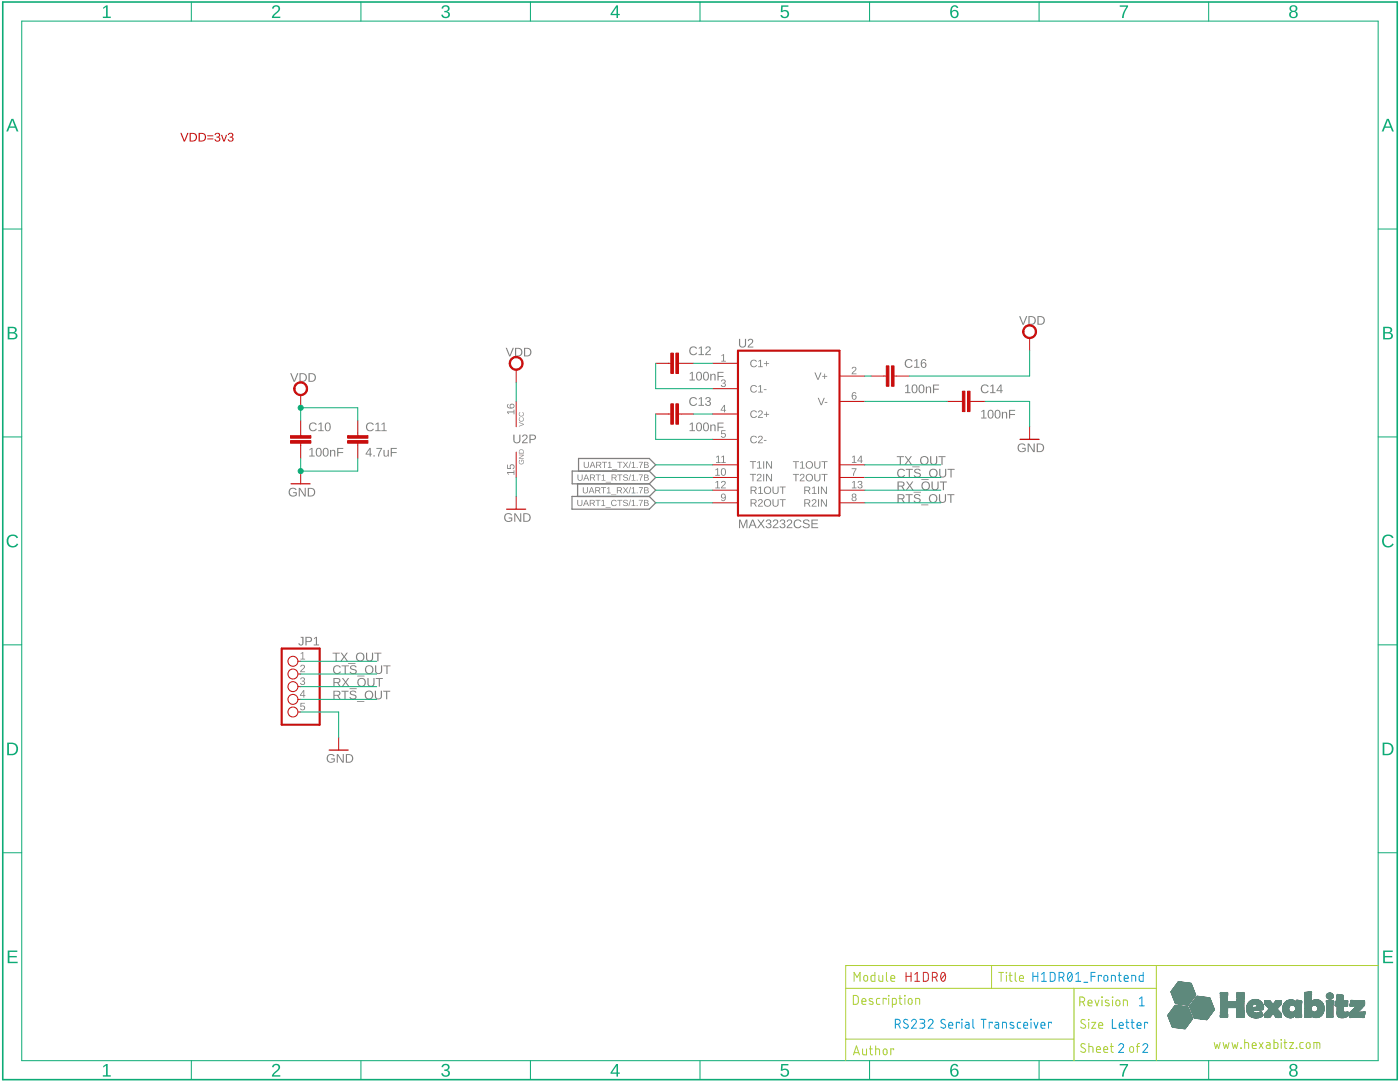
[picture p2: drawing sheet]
<svg xmlns="http://www.w3.org/2000/svg" width="279mm" height="216mm" viewBox="0 0 279 216" stroke-linecap="round" stroke-linejoin="round" font-family="sans-serif">
<g fill="#808080">
<path d="M144 70.9l.5-.2v1.3h.4v.2h-1v-.2h.4v-1.1l-.3 .2z"/>
<path d="M144 75.8a.43 .43 0 0 1 .7 0 .43 .43 0 0 1-.2 .7 .39 .39 0 0 1 .4 .4 .39 .39 0 0 1-.5 .3l-.5-.2v-.2h.2a.3 .3 0 0 0 .4 .3 .3 .3 0 0 0 .1-.5l-.4-.1v-.1a.29 .29 0 0 0 .4-.2 .29 .29 0 0 0-.2-.3 .29 .29 0 0 0-.3 .2h-.2z"/>
<path d="M144 85.9h.8v.1h-.7v.5a.5 .5 0 0 1 .7 .2 .5 .5 0 0 1-.3 .7 .5 .5 0 0 1-.6-.4l.5 .2a.34 .34 0 0 0 .2-.5 .34 .34 0 0 0-.5-.1h-.2z"/>
<path d="M170.1 73.3a.5 .5 0 0 1 .8 .2 .5 .5 0 0 1-.4 .7l-.3 .3h.7v.2h-.9l.1-.4 .4-.3a.3 .3 0 0 0 .2-.5 .3 .3 0 0 0-.5 .1h-.2z"/>
<path d="M170 93.4h.9l-.5 1.5h-.2l.1-.4 .5-.9h-.8z"/>
<path d="M60 130.4l.5-.3v1.3h.4v.2h-.9v-.2h.3v-1.1l-.3 .2z"/>
<path d="M60.1 132.7a.5 .5 0 0 1 .7 .3 .5 .5 0 0 1-.4 .6l-.3 .4h.8v.1h-1l.1-.3 .4-.4a.3 .3 0 0 0 .2-.5 .3 .3 0 0 0-.5 .1h-.2z"/>
<path d="M60.1 135.3a.43 .43 0 0 1 .7-.1 .43 .43 0 0 1-.3 .7 .39 .39 0 0 1 .4 .5 .39 .39 0 0 1-.5 .3l-.5-.2v-.2h.2a.3 .3 0 0 0 .4 .2 .3 .3 0 0 0 .1-.4l-.4-.1v-.2a.29 .29 0 0 0 .4-.1 .29 .29 0 0 0-.2-.4 .29 .29 0 0 0-.3 .3l-.2-.1z"/>
<path d="M60 140.2h.8v.2h-.6l-.1 .5a.5 .5 0 0 1 .7 .2 .5 .5 0 0 1-.3 .7 .5 .5 0 0 1-.6-.4l.5 .2a.34 .34 0 0 0 .3-.5 .34 .34 0 0 0-.6-.1h-.2z"/>
<path d="M61.8 89.7l.6-.3v1.5h.4v.2h-1.1v-.2h.5v-1.3l-.4 .3zM63.3 89.5a.64 .64 0 0 1 .7 0 .64 .64 0 0 1 .2 .7 .64 .64 0 0 1-.6 .9 .64 .64 0 0 1-.6-.9zM63.4 89.6a.97 .97 0 0 0 .2 1.3 .86 .86 0 0 0 0-1.4zM64.7 89.5a.64 .64 0 0 1 .7 0 .64 .64 0 0 1 .2 .7 .64 .64 0 0 1-.6 .9 .64 .64 0 0 1-.6-.9zM64.8 89.6a.97 .97 0 0 0 .2 1.3 .86 .86 0 0 0 0-1.4zM65.9 89.8h.2v.2a.44 .44 0 0 1 .5-.2 .44 .44 0 0 1 .3 .4v.9h-.2v-.8a.32 .32 0 0 0-.4-.4 .32 .32 0 0 0-.2 .4v.8h-.2zM67.3 89.4h1.2v.2h-1v.6h1v.2h-1v.7h-.2z"/>
<path d="M57.9 74.5h.3l.5 1.5 .6-1.5h.3l-.8 1.7h-.2zM59.8 74.5h.5a.86 .86 0 0 1 .9 .8 .86 .86 0 0 1-.8 .9h-.6zM60 74.6v1.4a.73 .73 0 0 0 1-.7 .73 .73 0 0 0-1-.7zM61.6 74.5h.5a.86 .86 0 0 1 1 .8 .86 .86 0 0 1-.9 .9h-.6zM61.8 74.6v1.4a.73 .73 0 0 0 1-.7 .73 .73 0 0 0-1-.7z"/>
<path d="M57.8 97.6a.9 .9 0 0 1 1.4 .1l-.2 .1a.68 .68 0 0 0-1 0 .68 .68 0 0 0 0 .9 .68 .68 0 0 0 .9 .1l.1-.4h-.5v-.2h.7v.6a.94 .94 0 0 1-1.3 .1 .94 .94 0 0 1-.1-1.3zM59.6 97.3h.3l.9 1.5v-1.5h.2v1.8h-.3l-.9-1.5v1.5h-.2zM61.4 97.3h.6a.86 .86 0 0 1 .9 .9 .86 .86 0 0 1-.8 .9h-.7zM61.7 97.5v1.4a.73 .73 0 0 0 1-.7 .73 .73 0 0 0-1-.7z"/>
<path d="M100.9 69.4h.3l.5 1.5 .6-1.5h.3l-.7 1.7h-.3zM102.8 69.4h.5a.86 .86 0 0 1 1 .8 .86 .86 0 0 1-.9 .9h-.6zM103 69.6v1.3a.73 .73 0 0 0 1-.6 .73 .73 0 0 0-1-.7zM104.6 69.4h.5a.86 .86 0 0 1 1 .8 .86 .86 0 0 1-.9 .9h-.6zM104.8 69.6v1.3a.73 .73 0 0 0 1-.6 .73 .73 0 0 0-1-.7z"/>
<path d="M203.3 88.7a.9 .9 0 0 1 1.4 .2h-.3a.68 .68 0 0 0-.9 0 .68 .68 0 0 0-.1 1 .68 .68 0 0 0 1 0l.1-.4h-.5v-.1h.7v.5a.94 .94 0 0 1-1.3 .1 .94 .94 0 0 1-.1-1.3zM205.1 88.5h.3l.9 1.5v-1.5h.2v1.7h-.3l-.9-1.5v1.5h-.2zM206.9 88.5h.6a.86 .86 0 0 1 .9 .8 .86 .86 0 0 1-.9 .9h-.6zM207.1 88.7v1.3a.73 .73 0 0 0 1-.6 .73 .73 0 0 0-1-.7z"/>
<path d="M147.5 103.7h.3l.5 1.4 .6-1.4h.3v1.7h-.2v-1.5l-.6 1.5h-.2l-.5-1.5v1.5h-.2zM150.1 103.7h.2l.7 1.7h-.2l-.2-.5h-.8l-.2 .5h-.2zM150.2 103.8l-.3 .9h.6zM151.1 103.7h.3l.5 .6 .4-.6h.3l-.6 .8 .6 .9h-.2l-.5-.8-.6 .8h-.2l.6-.9zM153 103.8a.5 .5 0 0 1 .7-.1 .5 .5 0 0 1 0 .8h-.1a.51 .51 0 0 1 .3 .7 .51 .51 0 0 1-.8 .2l-.3-.5h.2a.35 .35 0 0 0 .5 .3 .35 .35 0 0 0 .1-.5l-.4-.1v-.2a.33 .33 0 0 0 .5-.1 .33 .33 0 0 0-.2-.5 .33 .33 0 0 0-.5 .3h-.2zM154.4 103.8a.55 .55 0 0 1 .9 .1 .55 .55 0 0 1-.4 .8l-.4 .5h.9v.2h-1.2l.1-.3 .5-.5a.37 .37 0 0 0 .3-.5 .37 .37 0 0 0-.6-.1l-.1 .1h-.2zM155.8 103.8a.5 .5 0 0 1 .7-.1 .5 .5 0 0 1 0 .8h-.2a.51 .51 0 0 1 .4 .7 .51 .51 0 0 1-.8 .2l-.3-.5h.2a.35 .35 0 0 0 .5 .3 .35 .35 0 0 0 .1-.5l-.4-.1v-.2a.33 .33 0 0 0 .5-.1 .33 .33 0 0 0-.3-.5 .33 .33 0 0 0-.4 .3h-.2zM157.2 103.8a.55 .55 0 0 1 .8 .1 .55 .55 0 0 1-.3 .8l-.5 .5h.9v.2h-1.1l.1-.3 .4-.5a.37 .37 0 0 0 .4-.5 .37 .37 0 0 0-.6-.1l-.1 .1h-.2zM158.6 103.9a.86 .86 0 0 1 1.3 .2h-.2a.63 .63 0 0 0-.9 0 .63 .63 0 0 0 0 .9 .63 .63 0 0 0 1-.1l.2 .1a.88 .88 0 0 1-1.4 .2 .88 .88 0 0 1 0-1.3zM160.4 103.8a.8 .8 0 0 1 1.2 .2l-.3 .1a.4 .4 0 0 0-.4-.3 .4 .4 0 0 0-.3 .5l.2 .1a.59 .59 0 0 1 .6 .2 .59 .59 0 0 1 0 .7l-.5 .1a.63 .63 0 0 1-.7-.4l.2-.1a.46 .46 0 0 0 .5 .4 .46 .46 0 0 0 .4-.6l-.4-.1a.49 .49 0 0 1-.6-.3 .49 .49 0 0 1 .1-.5zM161.9 103.7h1.3v.2h-1v.5h1v.2h-1v.6h1.1v.2h-1.4z"/>
<path d="M203.4 63.1h.2l.6 1.5 .6-1.5h.2l-.7 1.7h-.2zM205.2 63.1h.6a.86 .86 0 0 1 .9 .8 .86 .86 0 0 1-.8 .9h-.7zM205.5 63.3v1.3a.73 .73 0 0 0 1-.7 .73 .73 0 0 0-1-.6zM207 63.1h.6a.86 .86 0 0 1 .9 .8 .86 .86 0 0 1-.8 .9h-.7zM207.3 63.3v1.3a.73 .73 0 0 0 1-.7 .73 .73 0 0 0-1-.6z"/>
<path d="M180.7 77l.6-.3v1.6h.4v.1h-1.1v-.1h.5v-1.4l-.4 .3zM182.2 76.8a.64 .64 0 0 1 .7 .1 .64 .64 0 0 1 .2 .7 .64 .64 0 0 1-.6 .9 .64 .64 0 0 1-.6-.9zM182.3 76.9a.97 .97 0 0 0 .2 1.4 .86 .86 0 0 0 0-1.4zM183.6 76.8a.64 .64 0 0 1 .7 .1 .64 .64 0 0 1 .2 .7 .64 .64 0 0 1-.6 .9 .64 .64 0 0 1-.6-.9zM183.7 76.9a.97 .97 0 0 0 .2 1.4 .86 .86 0 0 0 0-1.4zM184.8 77.1h.2v.3a.44 .44 0 0 1 .5-.3 .44 .44 0 0 1 .3 .5v.8h-.2v-.8a.32 .32 0 0 0-.4-.3 .32 .32 0 0 0-.2 .4v.7h-.2zM186.2 76.7h1.2v.2h-1v.7h1v.2h-1v.6h-.2z"/>
<path d="M195.8 82.1l.7-.3v1.5h.4v.2h-1.1v-.2h.4v-1.3l-.4 .3zM197.4 81.9a.64 .64 0 0 1 .7 0 .64 .64 0 0 1 .2 .7 .64 .64 0 0 1-.6 .9 .64 .64 0 0 1-.6-.9zM197.5 82a.97 .97 0 0 0 .2 1.4 .86 .86 0 0 0 0-1.5zM198.7 81.9a.64 .64 0 0 1 .8 0 .64 .64 0 0 1 .2 .7 .64 .64 0 0 1-.6 .9 .64 .64 0 0 1-.6-.9zM198.9 82a.97 .97 0 0 0 .2 1.4 .86 .86 0 0 0 0-1.5zM199.9 82.2h.2l.1 .2a.44 .44 0 0 1 .5-.2 .44 .44 0 0 1 .3 .4v.9h-.2v-.8a.32 .32 0 0 0-.4-.4 .32 .32 0 0 0-.2 .4v.8h-.3zM201.4 81.8h1.2v.2h-1v.6h1v.2h-1v.7h-.2z"/>
<path d="M137.7 74.5l.6-.3v1.5h.4v.2h-1.1v-.2h.4v-1.3l-.3 .3zM139.2 74.3a.64 .64 0 0 1 .7 0 .64 .64 0 0 1 .2 .8 .64 .64 0 0 1-.6 .8 .64 .64 0 0 1-.6-.8zM139.3 74.4a.97 .97 0 0 0 .2 1.4 .86 .86 0 0 0 0-1.4zM140.6 74.3a.64 .64 0 0 1 .7 0 .64 .64 0 0 1 .2 .8 .64 .64 0 0 1-.6 .8 .64 .64 0 0 1-.6-.8zM140.7 74.4a.97 .97 0 0 0 .2 1.4 .86 .86 0 0 0 0-1.4zM141.8 74.6h.2v.2a.44 .44 0 0 1 .5-.2 .44 .44 0 0 1 .3 .4v.9h-.2v-.8a.32 .32 0 0 0-.4-.4 .32 .32 0 0 0-.2 .5v.7h-.2zM143.2 74.2h1.2v.2h-1v.6h1v.2h-1v.7h-.2z"/>
<path d="M137.7 84.6l.6-.3v1.6h.4v.1h-1.1v-.1h.4v-1.4l-.3 .3zM139.2 84.4a.64 .64 0 0 1 .7 0 .64 .64 0 0 1 .2 .8 .64 .64 0 0 1-.6 .9 .64 .64 0 0 1-.6-.9zM139.3 84.5a.97 .97 0 0 0 .2 1.4 .86 .86 0 0 0 0-1.4zM140.6 84.4a.64 .64 0 0 1 .7 0 .64 .64 0 0 1 .2 .8 .64 .64 0 0 1-.6 .9 .64 .64 0 0 1-.6-.9zM140.7 84.5a.97 .97 0 0 0 .2 1.4 .86 .86 0 0 0 0-1.4zM141.8 84.7h.2v.2a.44 .44 0 0 1 .5-.2 .44 .44 0 0 1 .3 .5v.8h-.2v-.8a.32 .32 0 0 0-.4-.4 .32 .32 0 0 0-.2 .5v.7h-.2zM143.2 84.3h1.2v.2h-1v.6h1v.2h-1v.7h-.2z"/>
<path d="M100.8 102.6a.9 .9 0 0 1 1.4 .2l-.2 .1a.68 .68 0 0 0-1-.1 .68 .68 0 0 0 0 1 .68 .68 0 0 0 .9 0l.1-.3h-.5v-.2h.7v.6a.94 .94 0 0 1-1.3 .1 .94 .94 0 0 1-.1-1.4zM102.6 102.4h.3l.9 1.5v-1.5h.2v1.7h-.3l-.9-1.4v1.4h-.2zM104.4 102.4h.6a.86 .86 0 0 1 .9 .8 .86 .86 0 0 1-.8 .9h-.7zM104.7 102.6v1.3a.73 .73 0 0 0 1-.6 .73 .73 0 0 0-1-.7z"/>
<path d="M65.4 150.7a.9 .9 0 0 1 1.4 .2h-.2a.68 .68 0 0 0-1 0 .68 .68 0 0 0 0 .9 .68 .68 0 0 0 .9 .1l.1-.4h-.5v-.2h.7v.6a.94 .94 0 0 1-1.3 .1 .94 .94 0 0 1-.1-1.3zM67.2 150.5h.3l.9 1.4v-1.4h.2v1.7h-.3l-.9-1.5v1.5h-.2zM69 150.5h.6a.86 .86 0 0 1 .9 .8 .86 .86 0 0 1-.8 .9h-.7zM69.2 150.7v1.3a.73 .73 0 0 0 1.1-.7 .73 .73 0 0 0-1.1-.6z"/>
<path d="M73.8 89.4h.2v1.1h.2v.2h-.2v.4h-.2v-.4h-.8zM73.8 89.6l-.6 .9h.6zM74.5 90.8h.3v.3h-.3zM75.1 89.4h1.2l-.5 1.1-.1 .6h-.3l.1-.5 .5-1h-.9zM76.5 89.8h.3v.8a.32 .32 0 0 0 .3 .4 .32 .32 0 0 0 .3-.5v-.7h.2v1.3h-.2v-.2a.44 .44 0 0 1-.5 .2 .44 .44 0 0 1-.4-.4zM78 89.4h1.2v.2h-1v.6h1v.2h-1v.7h-.2z"/>
<path d="M61.9 84.5a.86 .86 0 0 1 1.3 .2l-.2 .1a.63 .63 0 0 0-1-.1 .63 .63 0 0 0 .1 1 .63 .63 0 0 0 .9-.2l.2 .1a.88 .88 0 0 1-1.3 .3 .88 .88 0 0 1 0-1.4zM63.6 84.6l.6-.3v1.6h.4v.1h-1.1v-.1h.5v-1.4l-.4 .3zM65.1 84.4a.64 .64 0 0 1 .7 0 .64 .64 0 0 1 .2 .8 .64 .64 0 0 1-.6 .9 .64 .64 0 0 1-.6-.9zM65.2 84.5a.97 .97 0 0 0 .2 1.4 .86 .86 0 0 0 0-1.4z"/>
<path d="M149.9 72l.8-.2 .4 .3-.2 .1a.54 .54 0 0 0-.8 0 .54 .54 0 0 0 0 .8 .54 .54 0 0 0 .8-.2l.2 .1a.75 .75 0 0 1-1.2 .2 .75 .75 0 0 1 0-1.1zM151.4 72l.5-.2v1.3h.3v.2h-.9v-.2h.4v-1.1l-.3 .2zM152.9 72h.1v.5h.5v.1h-.5v.5h-.1v-.5h-.4v-.1h.4z"/>
<path d="M149.9 77l.8-.1 .4 .3-.2 .1a.54 .54 0 0 0-.8-.1 .54 .54 0 0 0 0 .8 .54 .54 0 0 0 .8-.1l.2 .1a.75 .75 0 0 1-1.2 .2 .75 .75 0 0 1 0-1.2zM151.4 77.1l.5-.2v1.3h.3v.1h-.9v-.1h.4v-1.2l-.3 .3zM152.4 77.7h.6v.1h-.6z"/>
<path d="M149.9 82.1l.8-.2 .4 .4h-.2a.54 .54 0 0 0-.8 0 .54 .54 0 0 0 0 .8 .54 .54 0 0 0 .8-.2l.2 .1a.75 .75 0 0 1-1.2 .2 .75 .75 0 0 1 0-1.1zM151.4 82a.5 .5 0 0 1 .8 .2 .5 .5 0 0 1-.4 .7l-.3 .3h.7v.2h-.9l.1-.4 .4-.3a.3 .3 0 0 0 .2-.5 .3 .3 0 0 0-.5 .1h-.2zM152.9 82.1h.1v.5h.5v.1h-.5v.5h-.1v-.5h-.4v-.1h.4z"/>
<path d="M144.5 80.8h.2v1h.2v.1h-.2v.4h-.2v-.4h-.7zM144.5 81l-.5 .8h.5z"/>
<path d="M149.9 87.1l.8-.1 .4 .3-.2 .1a.54 .54 0 0 0-.8-.1 .54 .54 0 0 0 0 .8 .54 .54 0 0 0 .8-.1l.2 .1a.75 .75 0 0 1-1.2 .2 .75 .75 0 0 1 0-1.2zM151.4 87.1a.5 .5 0 0 1 .8 .2 .5 .5 0 0 1-.4 .7l-.3 .3h.7v.1h-.9l.1-.3 .4-.4a.3 .3 0 0 0 .2-.5 .3 .3 0 0 0-.5 .2l-.2-.1zM152.4 87.8h.6v.2h-.6z"/>
<path d="M149.7 92h1.2v.2h-.5v1.3h-.2v-1.3h-.5zM151.1 92.3l.5-.3v1.3h.4v.2h-.9v-.2h.4v-1.1l-.4 .2zM152.3 92h.2v1.5h-.2zM152.9 92h.2l.8 1.3v-1.3h.2v1.5h-.3l-.8-1.3 .1 1.3h-.2z"/>
<path d="M142.9 91.2l.6-.3v1.3h.3v.2h-.9v-.2h.4v-1.1l-.4 .2zM144 91.2l.5-.3v1.3h.4v.2h-1v-.2h.4v-1.1l-.3 .2z"/>
<path d="M149.7 94.6h1.2v.1h-.5v1.3h-.2v-1.3h-.5zM151.2 94.6a.5 .5 0 0 1 .8 .3 .5 .5 0 0 1-.5 .6l-.3 .4h.8v.1h-1l.2-.3 .4-.4a.3 .3 0 0 0 .1-.5 .3 .3 0 0 0-.5 .1h-.2zM152.3 94.6h.2v1.4h-.2zM152.9 94.6h.2l.8 1.2v-1.2h.2v1.4h-.3l-.8-1.2 .1 1.2h-.2z"/>
<path d="M142.8 93.7l.5-.3v1.4h.4v.1h-.9v-.1h.3v-1.2l-.3 .3zM144.1 93.5a.55 .55 0 0 1 .6 .1 .55 .55 0 0 1 .2 .6 .55 .55 0 0 1-.5 .7 .55 .55 0 0 1-.5-.7zM144.2 93.6a.83 .83 0 0 0 .2 1.2 .73 .73 0 0 0 0-1.2z"/>
<path d="M149.8 97.1h.7a.43 .43 0 0 1 .5 .3 .43 .43 0 0 1-.4 .5l.5 .7h-.3l-.4-.6h-.4v.6h-.2zM150 97.2v.6h.5a.28 .28 0 0 0 .3-.3 .28 .28 0 0 0-.3-.3zM151.4 97.3l.5-.2v1.3h.3v.2h-.9v-.2h.4v-1.1l-.3 .2zM152.4 97.8a.76 .76 0 0 1 1.5 0 .76 .76 0 0 1-1.5 0zM152.6 97.8a.57 .57 0 0 0 1.1 0 .57 .57 0 0 0-1.1 0zM154.2 97.1h.2v.9a.41 .41 0 0 0 .4 .4 .41 .41 0 0 0 .4-.4v-.9h.2v.9a.61 .61 0 0 1-.6 .6 .61 .61 0 0 1-.6-.6zM155.6 97.1h1.2v.2h-.5v1.3h-.2v-1.3h-.5z"/>
<path d="M142.8 96.2l.5-.2v1.3h.4v.1h-.9v-.1h.3v-1.1l-.3 .2zM144 96.1a.5 .5 0 0 1 .8 .2 .5 .5 0 0 1-.4 .7l-.3 .3h.8v.1h-1l.1-.3 .4-.4a.3 .3 0 0 0 .2-.5 .3 .3 0 0 0-.5 .2l-.2-.1z"/>
<path d="M149.8 99.6h.7a.43 .43 0 0 1 .5 .4 .43 .43 0 0 1-.4 .5l.5 .6h-.3l-.4-.6h-.4v.6h-.2zM150 99.8v.5h.5a.28 .28 0 0 0 .3-.3 .28 .28 0 0 0-.3-.2zM151.4 99.7a.5 .5 0 0 1 .8 .2 .5 .5 0 0 1-.4 .7l-.3 .3h.7v.2h-.9l.1-.4 .4-.3a.3 .3 0 0 0 .2-.5 .3 .3 0 0 0-.5 .1h-.2zM152.4 100.4a.76 .76 0 0 1 1.5 0 .76 .76 0 0 1-1.5 0zM152.6 100.4a.57 .57 0 0 0 1.1 0 .57 .57 0 0 0-1.1 0zM154.2 99.6h.2v.9a.41 .41 0 0 0 .4 .4 .41 .41 0 0 0 .4-.4v-.9h.2v.9a.61 .61 0 0 1-.6 .6 .61 .61 0 0 1-.6-.5zM155.6 99.6h1.2v.2h-.5v1.3h-.2v-1.3h-.5z"/>
<path d="M144 98.6a.54 .54 0 0 1 .7 0 .54 .54 0 0 1 .2 .6 .54 .54 0 0 1-.3 .7 .54 .54 0 0 1-.7-.2l.6 .1 .2-.5a.47 .47 0 0 1-.7 0 .47 .47 0 0 1 0-.7zM144 99a.35 .35 0 0 0 .7 0 .35 .35 0 0 0-.7 0z"/>
<path d="M162.5 74.3h.3l.4 1.3 .5-1.3h.2l-.6 1.5h-.2zM164.5 74.6h.2v.4h.4v.2h-.4v.4h-.2v-.4h-.4v-.2h.4z"/>
<path d="M163.2 79.4h.2l.5 1.3 .5-1.3h.2l-.6 1.5h-.2zM164.6 80.2h.5v.2h-.5z"/>
<path d="M170.2 78.3h.5l.2 .2-.6-.1-.2 .6a.47 .47 0 0 1 .8 .1 .47 .47 0 0 1-.2 .7 .47 .47 0 0 1-.7-.4v-.6zM170.1 79.3a.35 .35 0 0 0 .7 0 .35 .35 0 0 0-.7 0z"/>
<path d="M158.2 92h1.3v.2h-.6v1.3h-.2v-1.3h-.5zM159.7 92.3l.5-.3v1.3h.4v.2h-.9v-.2h.3v-1.1l-.3 .3zM160.7 92.8a.76 .76 0 0 1 1.5 0 .76 .76 0 0 1-1.5 0zM160.9 92.8a.57 .57 0 0 0 1.1 0 .57 .57 0 0 0-1.1 0zM162.5 92h.2v1a.41 .41 0 0 0 .4 .4 .41 .41 0 0 0 .4-.5v-.9h.2v1a.61 .61 0 0 1-.6 .5 .61 .61 0 0 1-.6-.5zM163.9 92h1.3v.2h-.6v1.3h-.2v-1.3h-.5z"/>
<path d="M170.1 91.2l.5-.3v1.3h.3v.2h-.9v-.2h.4v-1.1l-.3 .2zM171.8 90.9h.2v1h.2v.2h-.2v.3h-.2v-.3h-.7zM171.8 91.1l-.5 .8h.5z"/>
<path d="M158.2 94.6h1.3v.1h-.6v1.3h-.2v-1.3h-.5zM159.8 94.6a.5 .5 0 0 1 .7 .3 .5 .5 0 0 1-.4 .6l-.3 .4h.8v.1h-1l.1-.3 .4-.4a.3 .3 0 0 0 .2-.5 .3 .3 0 0 0-.5 .1h-.2zM160.7 95.3a.76 .76 0 0 1 1.5 0 .76 .76 0 0 1-1.5 0zM160.9 95.3a.57 .57 0 0 0 1.1 0 .57 .57 0 0 0-1.1 0zM162.5 94.6h.2v.9a.41 .41 0 0 0 .4 .4 .41 .41 0 0 0 .4-.4v-.9h.2v.9a.61 .61 0 0 1-.6 .6 .61 .61 0 0 1-.6-.6zM163.9 94.6h1.3v.1h-.6v1.3h-.2v-1.3h-.5z"/>
<path d="M160.5 97.1h.7a.43 .43 0 0 1 .5 .3 .43 .43 0 0 1-.3 .5l.4 .7h-.3l-.3-.6h-.5v.6h-.2zM160.7 97.3v.5h.5a.28 .28 0 0 0 .3-.3 .28 .28 0 0 0-.3-.2zM162.1 97.3l.5-.2v1.3h.4v.2h-1v-.2h.4v-1.1l-.3 .2zM163.3 97.1h.2v1.5h-.2zM163.8 97.1h.3l.8 1.3-.1-1.3h.2v1.5h-.2l-.8-1.3v1.3h-.2z"/>
<path d="M170.1 96.2l.5-.2v1.3h.3v.1h-.9v-.1h.4v-1.1l-.3 .2zM171.3 96.1a.43 .43 0 0 1 .7-.1 .43 .43 0 0 1-.2 .7 .39 .39 0 0 1 .3 .5 .39 .39 0 0 1-.5 .3l-.4-.3-.1-.1h.2a.3 .3 0 0 0 .4 .2 .3 .3 0 0 0 .2-.5h-.4v-.2a.29 .29 0 0 0 .4-.1 .29 .29 0 0 0-.2-.4 .29 .29 0 0 0-.4 .3l-.2-.1z"/>
<path d="M160.5 99.6h.7a.43 .43 0 0 1 .5 .4 .43 .43 0 0 1-.3 .5l.4 .6h-.3l-.3-.6h-.5v.6h-.2zM160.7 99.8v.5h.5a.28 .28 0 0 0 .3-.2 .28 .28 0 0 0-.3-.3zM162.1 99.7a.5 .5 0 0 1 .8 .2 .5 .5 0 0 1-.4 .7l-.3 .3h.8v.2h-1l.1-.4 .4-.3a.3 .3 0 0 0 .2-.5 .3 .3 0 0 0-.5 .1h-.2zM163.3 99.6h.2v1.5h-.2zM163.8 99.6h.3l.8 1.3-.1-1.3h.2v1.5h-.2l-.8-1.3v1.3h-.2z"/>
<path d="M170.1 98.6a.43 .43 0 0 1 .7-.1 .43 .43 0 0 1-.1 .7 .42 .42 0 0 1 .1 .6 .42 .42 0 0 1-.7 0 .42 .42 0 0 1 .1-.6l-.2-.2zM170.2 98.9a.27 .27 0 0 0 .5 0 .27 .27 0 0 0-.5 0zM170.1 99.6a.35 .35 0 0 0 .7 0 .35 .35 0 0 0-.7 0z"/>
<path d="M147.5 67.6h.2v1.1a.48 .48 0 0 0 .5 .5 .48 .48 0 0 0 .5-.5v-1.1h.2v1.1a.71 .71 0 0 1-.7 .7 .71 .71 0 0 1-.7-.7zM149.4 67.7a.55 .55 0 0 1 .9 .1 .55 .55 0 0 1-.3 .8l-.5 .6h.9v.1h-1.2l.1-.2 .5-.5a.37 .37 0 0 0 .3-.5 .37 .37 0 0 0-.6-.2v.2l-.3-.1z"/>
<path d="M60.5 137.7h.2v1h.2v.2h-.2v.3h-.2v-.3h-.6zM60.5 137.9l-.5 .8h.5z"/>
<path d="M60 127.1h.6v1.2a.51 .51 0 0 1-.5 .5 .51 .51 0 0 1-.6-.4l.3-.1a.29 .29 0 0 0 .3 .3 .29 .29 0 0 0 .2-.3v-1h-.3zM61 127.1h.7a.53 .53 0 0 1 .6 .5 .53 .53 0 0 1-.6 .5h-.5v.7h-.2zM61.2 127.3v.6h.7a.35 .35 0 0 0 0-.6zM62.7 127.4l.6-.3v1.5h.4v.2h-1.1v-.2h.4v-1.3l-.3 .3z"/>
<path d="M180.8 71.9a.86 .86 0 0 1 1.3 .2h-.2a.63 .63 0 0 0-.9 0 .63 .63 0 0 0 0 .9 .63 .63 0 0 0 .9-.1l.2 .1a.88 .88 0 0 1-1.3 .2 .88 .88 0 0 1 0-1.3zM182.5 72l.6-.3v1.5h.4v.2h-1.1v-.2h.5v-1.3l-.4 .3zM184 71.8l.2-.1a.5 .5 0 0 1 .7 .3h-.3l-.1-.1a.47 .47 0 0 0-.4 .1 .47 .47 0 0 0-.1 .5 .55 .55 0 0 1 .8 .1 .55 .55 0 0 1-.2 .8 .55 .55 0 0 1-.8-.4v-.7zM183.9 72.8a.4 .4 0 0 0 .8 0 .4 .4 0 0 0-.8 0z"/>
<path d="M196 76.9a.86 .86 0 0 1 1.3 .2l-.2 .1a.63 .63 0 0 0-1 0 .63 .63 0 0 0 .1 .9 .63 .63 0 0 0 .9-.2l.2 .1a.88 .88 0 0 1-1.3 .3 .88 .88 0 0 1 0-1.4zM197.7 77l.6-.3v1.6h.4v.1h-1.1v-.1h.4v-1.4l-.3 .3zM199.6 76.7h.3v1.2h.2v.2h-.2v.3h-.2v-.3h-.8zM199.7 77l-.6 .9h.6z"/>
<path d="M137.8 69.3a.86 .86 0 0 1 1.3 .2l-.2 .1a.63 .63 0 0 0-1 0 .63 .63 0 0 0 .1 .9 .63 .63 0 0 0 .9-.2l.2 .1a.88 .88 0 0 1-1.3 .3 .88 .88 0 0 1 0-1.4zM139.5 69.4l.6-.3v1.6h.4v.2h-1.1v-.2h.5v-1.3l-.4 .2zM140.9 69.2a.55 .55 0 0 1 .9 .2 .55 .55 0 0 1-.3 .8l-.5 .5h.9v.2h-1.2l.1-.3 .5-.5a.37 .37 0 0 0 .3-.5 .37 .37 0 0 0-.6-.1v.1h-.3z"/>
<path d="M137.8 79.5a.86 .86 0 0 1 1.3 .2h-.2a.63 .63 0 0 0-1 0 .63 .63 0 0 0 .1 .9 .63 .63 0 0 0 .9-.1h.2a.88 .88 0 0 1-1.3 .3 .88 .88 0 0 1 0-1.3zM139.5 79.5l.6-.2v1.5h.4v.2h-1.1v-.2h.5v-1.3l-.4 .2zM140.9 79.4a.5 .5 0 0 1 .8-.1 .5 .5 0 0 1-.1 .7l-.1 .1a.51 .51 0 0 1 .3 .7 .51 .51 0 0 1-.8 .2l-.3-.5h.2a.35 .35 0 0 0 .5 .3 .35 .35 0 0 0 .2-.5l-.5-.1v-.2a.33 .33 0 0 0 .5-.2 .33 .33 0 0 0-.2-.4 .33 .33 0 0 0-.4 .3h-.3z"/>
<path d="M103.7 91.8h.1v.1a.38 .38 0 0 0 0 .5 .38 .38 0 0 0 .6 0 .38 .38 0 0 0-.1-.5h-.1v.3h-.2v-.5h.4a.52 .52 0 0 1 .1 .8 .52 .52 0 0 1-.8 .1 .52 .52 0 0 1 0-.8zM103.6 90.7h.9v.2l-.8 .5h.8v.1h-.9v-.1l.8-.6h-.8zM103.7 89.8a.5 .5 0 0 1 .5-.1 .5 .5 0 0 1 .3 .4v.4h-.9zM103.8 89.9l-.1 .5h.7a.42 .42 0 0 0-.1-.5 .42 .42 0 0 0-.5 0z"/>
<path d="M103.6 84.2l.9 .4v.1l-.9 .4v-.1l.8-.3-.8-.3zM103.7 83.3l.1 .1a.36 .36 0 0 0 0 .5 .36 .36 0 0 0 .5 0 .36 .36 0 0 0-.1-.6l.1-.1a.5 .5 0 0 1 .1 .8 .5 .5 0 0 1-.7 0 .5 .5 0 0 1 0-.7zM103.7 82.3h.1a.36 .36 0 0 0 0 .6 .36 .36 0 0 0 .5 0 .36 .36 0 0 0-.1-.6l.1-.1a.5 .5 0 0 1 .1 .7 .5 .5 0 0 1-.7 .1 .5 .5 0 0 1 0-.7z"/>
<path d="M101.2 82.1h1.3v-.4h.2v1h-.2v-.4h-1.1l.2 .3h-.2zM101.3 80.7l.2-.1-.1 .5 .5 .2a.47 .47 0 0 1 .1-.7 .47 .47 0 0 1 .7 .2 .47 .47 0 0 1-.3 .7 .74 .74 0 0 1-.8 0 .74 .74 0 0 1-.4-.7zM101.9 81a.31 .31 0 0 0 .6 0 .31 .31 0 0 0-.6 0z"/>
<path d="M101.2 94.2h1.3v-.4h.2v.9h-.2v-.3h-1.1l.2 .3h-.2zM101.2 92.7h.1v.7h.5a.5 .5 0 0 1 .2-.7 .5 .5 0 0 1 .7 .3 .5 .5 0 0 1-.4 .6l.2-.5a.34 .34 0 0 0-.5-.3 .34 .34 0 0 0 0 .6v.2l-.8-.1z"/>
<path d="M102.4 86.7h.3v1.1a.48 .48 0 0 0 .5 .5 .48 .48 0 0 0 .4-.5v-1.1h.3v1.1a.71 .71 0 0 1-.7 .7 .71 .71 0 0 1-.8-.7zM104.4 86.8a.55 .55 0 0 1 .8 .1 .55 .55 0 0 1-.3 .8l-.5 .6h.9v.1h-1.1l.1-.2 .4-.5a.37 .37 0 0 0 .4-.5 .37 .37 0 0 0-.6-.2l-.1 .2-.2-.1zM105.7 86.7h.7a.53 .53 0 0 1 .6 .5 .53 .53 0 0 1-.6 .6h-.5v.6h-.2zM105.9 86.9v.7l.7-.1a.35 .35 0 0 0 0-.6z"/>
<path d="M73.3 84.5a.86 .86 0 0 1 1.3 .2l-.2 .1a.63 .63 0 0 0-1-.1 .63 .63 0 0 0 .1 1 .63 .63 0 0 0 .9-.2l.2 .1a.88 .88 0 0 1-1.3 .3 .88 .88 0 0 1 0-1.4zM75 84.6l.6-.3v1.6h.4v.1h-1.1v-.1h.4v-1.4l-.3 .3zM76.2 84.6l.6-.3v1.6h.4v.1h-1.1v-.1h.4v-1.4l-.3 .3z"/>
</g>
<path d="M115.5 91.5h14.1l1.3 1.3-1.3 1.2h-14.1z" fill="none" stroke="#808080" stroke-width=".25"/>
<path d="M116.5 92.2h.2v.7a.34 .34 0 0 0 .3 .4 .34 .34 0 0 0 .4-.4v-.7h.1v.7a.51 .51 0 0 1-.5 .5 .51 .51 0 0 1-.5-.5zM118.2 92.2h.1l.5 1.2h-.1l-.2-.4h-.5l-.2 .4h-.1zM118.2 92.3l-.2 .6h.5zM119 92.2h.6a.35 .35 0 0 1 .4 .2 .35 .35 0 0 1-.3 .5l.3 .5h-.2l-.3-.5h-.3v.5h-.2zM119.2 92.3v.4h.4a.23 .23 0 0 0 .2-.2 .23 .23 0 0 0-.3-.2zM120.1 92.2h1v.1h-.4v1.1h-.1v-1.1h-.5zM121.3 92.4l.5-.2v1h.3v.2h-.8v-.2h.3v-.9l-.3 .2zM122.1 93.6h1.1v.1h-1.1zM123.2 92.2h1v.1h-.4v1.1h-.2v-1.1h-.4zM124.3 92.2h.2l.3 .4 .4-.4h.2l-.5 .5 .5 .7h-.2l-.4-.6-.3 .6h-.2l.4-.7zM125.8 92.1h.1l-.3 1.3h-.2zM126.1 92.4l.4-.2v1h.3v.2h-.7v-.2h.3v-.9l-.3 .2zM127.1 93.2h.1v.2h-.1zM127.5 92.2h.8l-.4 1.2h-.2l.1-.3 .3-.8h-.6zM128.5 92.2l.9 .1v.3l-.2 .1 .3 .2-.1 .4-.9 .1zM128.7 92.3v.4l.5-.1v-.3zM128.7 92.8v.4l.6-.1-.1-.3z" fill="#808080"/>
<path d="M114.2 94h15.4l1.3 1.3-1.3 1.2h-15.4z" fill="none" stroke="#808080" stroke-width=".25"/>
<path d="M115.3 94.7h.1v.8a.34 .34 0 0 0 .4 .3 .34 .34 0 0 0 .3-.4v-.7h.2v.7a.51 .51 0 0 1-.5 .5 .51 .51 0 0 1-.5-.4zM116.9 94.7h.2l.5 1.2h-.2l-.1-.3h-.6l-.1 .3h-.2zM117 94.8l-.2 .6h.4zM117.7 94.7h.6a.35 .35 0 0 1 .4 .3 .35 .35 0 0 1-.3 .4l.4 .5h-.2l-.3-.5h-.4v.5h-.2zM117.9 94.8v.5h.4a.23 .23 0 0 0 .3-.3 .23 .23 0 0 0-.3-.2zM118.9 94.7h1v.1h-.4v1.1h-.2v-1.1h-.4zM120.1 94.9l.4-.2v1.1h.3v.1h-.7v-.1h.3v-1l-.3 .2zM120.9 96.2h1v.1h-1zM122.1 94.7h.5a.35 .35 0 0 1 .5 .3 .35 .35 0 0 1-.3 .4l.3 .5h-.2l-.3-.5h-.4v.5h-.1zM122.2 94.8v.5h.4a.23 .23 0 0 0 .3-.3 .23 .23 0 0 0-.3-.2zM123.2 94.7h1v.1h-.4v1.1h-.2v-1.1h-.4zM124.5 94.8l.5-.1 .3 .2-.1 .1a.28 .28 0 0 0-.4-.2 .28 .28 0 0 0-.2 .3 .51 .51 0 0 1 .5 .2 .51 .51 0 0 1 .1 .5l-.1 .1a.55 .55 0 0 1-.8-.3h.2a.33 .33 0 0 0 .4 .2 .33 .33 0 0 0 .2-.4l-.5-.1a.3 .3 0 0 1-.2-.3 .3 .3 0 0 1 .1-.2zM125.8 94.6h.1l-.3 1.3h-.2zM126.1 94.9l.4-.2v1.1h.3v.1h-.7v-.1h.3v-1l-.3 .2zM127.1 95.7h.1v.2h-.1zM127.5 94.7h.8l-.4 1.2h-.2l.1-.3 .4-.8h-.7zM128.5 94.7l.9 .1v.3l-.2 .2 .3 .2-.1 .3-.9 .1zM128.7 94.8v.4l.5-.1v-.2zM128.7 95.3v.5l.6-.1-.1-.3z" fill="#808080"/>
<path d="M115.3 96.5h14.3l1.3 1.3-1.3 1.3h-14.3z" fill="none" stroke="#808080" stroke-width=".25"/>
<path d="M116.3 97.2h.2v.8a.34 .34 0 0 0 .3 .3 .34 .34 0 0 0 .4-.3v-.8h.1v.8a.51 .51 0 0 1-.5 .5 .51 .51 0 0 1-.5-.5zM118 97.2h.2l.4 1.2h-.1l-.2-.3h-.5l-.2 .3h-.1zM118.1 97.3l-.3 .7h.5zM118.8 97.2h.6a.35 .35 0 0 1 .4 .3 .35 .35 0 0 1-.3 .4l.4 .5h-.2l-.4-.5h-.3v.5h-.2zM119 97.3v.5h.4a.23 .23 0 0 0 .2-.2 .23 .23 0 0 0-.2-.3zM119.9 97.2h1v.2h-.4v1h-.1v-1h-.5zM121.2 97.4l.4-.2v1.1h.3v.1h-.8v-.1h.3v-.9l-.2 .2zM121.9 98.7h1.1v.1h-1.1zM123.1 97.2h.6a.35 .35 0 0 1 .4 .3 .35 .35 0 0 1-.3 .4l.4 .5h-.2l-.3-.5h-.4v.5h-.2zM123.3 97.3v.5h.4a.23 .23 0 0 0 .2-.2 .23 .23 0 0 0-.2-.3zM124.3 97.2h.2l.3 .5 .4-.5h.2l-.5 .6 .5 .6h-.2l-.4-.5-.3 .5h-.2l.5-.6zM125.8 97.2h.1l-.3 1.3h-.2zM126.1 97.4l.4-.2v1.1h.3v.1h-.7v-.1h.3v-.9l-.3 .2zM127.1 98.2h.1v.2h-.1zM127.5 97.2h.8l-.4 1.2h-.2l.1-.3 .4-.8h-.7zM128.5 97.2l.9 .1v.3l-.2 .2 .3 .2-.1 .3-.9 .1zM128.7 97.3v.4l.5-.1v-.2zM128.7 97.9v.4l.6-.1-.1-.3z" fill="#808080"/>
<path d="M114.2 99.1h15.4l1.3 1.2-1.3 1.3h-15.4z" fill="none" stroke="#808080" stroke-width=".25"/>
<g fill="#808080">
<path d="M115.2 99.7h.2v.8a.34 .34 0 0 0 .3 .4 .34 .34 0 0 0 .4-.4v-.8h.1v.8a.51 .51 0 0 1-.5 .5 .51 .51 0 0 1-.5-.5zM116.9 99.7h.2l.4 1.3h-.1l-.2-.4h-.5l-.2 .4h-.1zM117 99.9l-.3 .6h.5zM117.7 99.7h.6a.35 .35 0 0 1 .4 .3 .35 .35 0 0 1-.3 .4l.3 .6h-.1l-.4-.5h-.3v.5h-.2zM117.9 99.9v.4h.4a.23 .23 0 0 0 .2-.2 .23 .23 0 0 0-.2-.2zM118.8 99.7h1v.2h-.4v1.1h-.1v-1.1h-.5zM120.1 99.9l.4-.2v1.1h.3v.2h-.8v-.2h.3v-.9l-.2 .2zM120.8 101.2h1.1v.1h-1.1zM122.1 99.9l.6-.2 .4 .3-.2 .1a.46 .46 0 0 0-.7-.1 .46 .46 0 0 0 .1 .7 .46 .46 0 0 0 .6-.1l.2 .1a.63 .63 0 0 1-1 .2 .63 .63 0 0 1 0-1zM123.2 99.7h1v.2h-.4v1.1h-.2v-1.1h-.4zM124.5 99.8l.5-.1 .3 .3h-.2a.28 .28 0 0 0-.3-.2 .28 .28 0 0 0-.2 .4 .51 .51 0 0 1 .5 .1 .51 .51 0 0 1 .1 .6l-.2 .1a.55 .55 0 0 1-.7-.3l.2-.1a.33 .33 0 0 0 .4 .3 .33 .33 0 0 0 .2-.4l-.5-.2a.3 .3 0 0 1-.2-.2 .3 .3 0 0 1 .1-.3zM125.8 99.7h.1l-.3 1.3h-.2zM126.1 99.9l.4-.2v1.1h.3v.2h-.8v-.2h.4v-.9l-.3 .2zM127.1 100.8h.1v.2h-.1zM127.5 99.7h.8l-.4 1.3h-.2l.1-.4 .3-.7h-.6zM128.5 99.7l.9 .2v.2l-.2 .2 .3 .2-.1 .4-.9 .1zM128.7 99.9v.4l.5-.1v-.3zM128.7 100.4v.4l.6-.1-.1-.3z"/>
<path d="M179 91h1.4v.2h-.6v1.5h-.2v-1.5h-.6zM180.5 91h.3l.5 .7 .4-.7h.3l-.6 .8 .7 .9h-.3l-.5-.7-.5 .7h-.3l.6-.9zM182.1 93.1h1.4v.1h-1.4zM183.5 91.9a.9 .9 0 0 1 1.8 0 .9 .9 0 0 1-1.8 0zM184 91.4a.69 .69 0 0 0 .1 1.1 .69 .69 0 0 0 1-.4 .69 .69 0 0 0-.6-.9zM185.6 91h.3v1.1a.48 .48 0 0 0 .4 .5 .48 .48 0 0 0 .5-.5v-1.1h.2v1.1a.71 .71 0 0 1-.7 .7 .71 .71 0 0 1-.7-.7zM187.3 91h1.4v.2h-.6v1.5h-.2v-1.5h-.6z"/>
<path d="M66.4 130.2h1.4v.2h-.6v1.6h-.2v-1.6h-.6zM68 130.2h.2l.5 .7 .5-.7h.2l-.6 .9 .7 .9h-.3l-.5-.8-.5 .8h-.3l.7-.9zM69.5 132.3h1.4v.1h-1.4zM71 131.1a.89 .89 0 0 1 1.7 0 .89 .89 0 0 1-1.7 0zM71.4 130.6a.69 .69 0 0 0 .1 1.1 .69 .69 0 0 0 1.1-.4 .69 .69 0 0 0-.7-.9zM73 130.2h.3v1.1a.48 .48 0 0 0 .5 .5 .48 .48 0 0 0 .4-.5v-1.1h.3v1.1a.71 .71 0 0 1-.7 .7 .71 .71 0 0 1-.8-.7zM74.7 130.2h1.4v.2h-.6v1.6h-.2v-1.6h-.6z"/>
<path d="M179.3 93.8a.86 .86 0 0 1 1.3 .2h-.2a.63 .63 0 0 0-1 0 .63 .63 0 0 0 .1 .9 .63 .63 0 0 0 .9-.2l.2 .1a.88 .88 0 0 1-1.3 .3 .88 .88 0 0 1 0-1.3zM180.8 93.6h1.4v.1h-.6v1.6h-.2v-1.6h-.6zM182.6 93.6a.8 .8 0 0 1 1.2 .3l-.3 .1a.4 .4 0 0 0-.5-.3 .4 .4 0 0 0-.2 .5h.1a.59 .59 0 0 1 .7 .2 .59 .59 0 0 1 0 .8l-.5 .1a.63 .63 0 0 1-.7-.4l.2-.1a.46 .46 0 0 0 .5 .4 .46 .46 0 0 0 .4-.6l-.5-.1a.49 .49 0 0 1-.5-.3 .49 .49 0 0 1 .1-.6zM183.9 95.6h1.4v.2h-1.4zM185.3 94.4a.9 .9 0 0 1 1.8 0 .9 .9 0 0 1-1.8 0zM185.8 93.9a.69 .69 0 0 0 .1 1.1 .69 .69 0 0 0 1-.4 .69 .69 0 0 0-.6-.9zM187.4 93.6h.3v1a.48 .48 0 0 0 .4 .5 .48 .48 0 0 0 .5-.5v-1h.2v1a.71 .71 0 0 1-.6 .7 .71 .71 0 0 1-.8-.7zM189.1 93.6h1.4v.1h-.6v1.6h-.2v-1.6h-.6z"/>
<path d="M66.7 133a.86 .86 0 0 1 1.3 .2h-.2a.63 .63 0 0 0-.9 0 .63 .63 0 0 0 0 .9 .63 .63 0 0 0 .9-.1l.2 .1a.88 .88 0 0 1-1.3 .2 .88 .88 0 0 1 0-1.3zM68.2 132.8h1.4v.2h-.6v1.5h-.2v-1.5h-.6zM70 132.9a.8 .8 0 0 1 1.2 .2l-.3 .1a.4 .4 0 0 0-.4-.3 .4 .4 0 0 0-.3 .5h.2a.59 .59 0 0 1 .6 .3 .59 .59 0 0 1 0 .7l-.5 .1a.63 .63 0 0 1-.7-.4l.2-.1a.46 .46 0 0 0 .5 .4 .46 .46 0 0 0 .4-.6l-.4-.1a.49 .49 0 0 1-.6-.3 .49 .49 0 0 1 .1-.5zM71.3 134.8h1.4v.2h-1.4zM72.8 133.6a.89 .89 0 0 1 1.7 0 .89 .89 0 0 1-1.7 0zM73.2 133.1a.69 .69 0 0 0 .1 1.1 .69 .69 0 0 0 1.1-.4 .69 .69 0 0 0-.7-.9zM74.8 132.8h.3v1a.48 .48 0 0 0 .5 .5 .48 .48 0 0 0 .4-.5v-1h.3v1a.71 .71 0 0 1-.7 .7 .71 .71 0 0 1-.8-.6zM76.5 132.8h1.4v.2h-.6v1.5h-.2v-1.5h-.6z"/>
<path d="M179.1 96.1h.8a.5 .5 0 0 1 .6 .4 .5 .5 0 0 1-.4 .6l.5 .7h-.3l-.4-.7h-.6v.7h-.2zM179.3 96.3v.6h.6a.32 .32 0 0 0 .4-.3 .32 .32 0 0 0-.4-.3zM180.8 96.1h.3l.5 .7 .4-.7h.3l-.6 .8 .6 .9h-.2l-.5-.7-.6 .7h-.2l.6-.9zM182.3 98.1h1.5v.2h-1.5zM183.8 96.9a.9 .9 0 0 1 1.8 0 .9 .9 0 0 1-1.8 0zM184.3 96.4a.69 .69 0 0 0 .1 1.1 .69 .69 0 0 0 1-.4 .69 .69 0 0 0-.7-.9zM185.9 96.1h.2v1.1a.48 .48 0 0 0 .5 .4 .48 .48 0 0 0 .5-.5v-1h.2v1.1a.71 .71 0 0 1-.7 .6 .71 .71 0 0 1-.7-.6zM187.6 96.1h1.4v.2h-.6v1.5h-.2v-1.5h-.6z"/>
<path d="M66.5 135.3h.8a.5 .5 0 0 1 .6 .4 .5 .5 0 0 1-.4 .6l.5 .7h-.3l-.4-.7h-.5v.7h-.3zM66.8 135.5v.6h.5a.32 .32 0 0 0 .4-.3 .32 .32 0 0 0-.4-.3zM68.2 135.3h.3l.5 .7 .4-.7h.3l-.6 .8 .6 .9h-.2l-.5-.7-.6 .7h-.2l.6-.9zM69.8 137.4h1.4v.1h-1.4zM71.2 136.2a.9 .9 0 0 1 1.8 0 .9 .9 0 0 1-1.8 0zM71.7 135.6a.69 .69 0 0 0 .1 1.1 .69 .69 0 0 0 1-.4 .69 .69 0 0 0-.6-.8zM73.3 135.3h.3v1.1a.48 .48 0 0 0 .4 .4 .48 .48 0 0 0 .5-.4v-1.1h.2v1.1a.71 .71 0 0 1-.7 .6 .71 .71 0 0 1-.7-.6zM75 135.3h1.4v.2h-.6v1.5h-.2v-1.5h-.6z"/>
<path d="M179.1 98.6h.8a.5 .5 0 0 1 .6 .4 .5 .5 0 0 1-.4 .6l.5 .7h-.3l-.4-.7h-.6v.7h-.2zM179.3 98.8v.6h.6a.32 .32 0 0 0 .4-.3 .32 .32 0 0 0-.4-.3zM180.7 98.6h1.4v.2h-.6v1.5h-.2v-1.5h-.6zM182.6 98.7a.8 .8 0 0 1 1.1 .3h-.2a.4 .4 0 0 0-.5-.3 .4 .4 0 0 0-.3 .5l.2 .1a.59 .59 0 0 1 .7 .2 .59 .59 0 0 1 0 .7l-.6 .2a.63 .63 0 0 1-.7-.5h.2a.46 .46 0 0 0 .6 .3 .46 .46 0 0 0 .3-.5l-.4-.2a.49 .49 0 0 1-.5-.2 .49 .49 0 0 1 .1-.6zM183.8 100.7h1.5v.1h-1.5zM185.3 99.5a.9 .9 0 0 1 1.8 0 .9 .9 0 0 1-1.8 0zM185.8 99a.69 .69 0 0 0 .1 1.1 .69 .69 0 0 0 1-.4 .69 .69 0 0 0-.7-.9zM187.4 98.6h.2v1.1a.48 .48 0 0 0 .5 .5 .48 .48 0 0 0 .5-.5v-1.1h.2v1.1a.71 .71 0 0 1-.7 .7 .71 .71 0 0 1-.7-.7zM189.1 98.6h1.4v.2h-.6v1.5h-.3v-1.5h-.5z"/>
<path d="M66.5 137.8h.8a.5 .5 0 0 1 .6 .4 .5 .5 0 0 1-.4 .6l.5 .7h-.3l-.4-.7h-.5v.7h-.3zM66.8 138v.6h.5a.32 .32 0 0 0 .4-.3 .32 .32 0 0 0-.4-.3zM68.1 137.8h1.5v.2h-.6v1.5h-.3v-1.5h-.6zM70 137.9a.8 .8 0 0 1 1.1 .3h-.2a.4 .4 0 0 0-.5-.3 .4 .4 0 0 0-.3 .5l.2 .1a.59 .59 0 0 1 .7 .2 .59 .59 0 0 1 0 .7l-.5 .2a.63 .63 0 0 1-.8-.5h.3a.46 .46 0 0 0 .5 .3 .46 .46 0 0 0 .3-.5l-.4-.2a.49 .49 0 0 1-.5-.2 .49 .49 0 0 1 .1-.6zM71.2 139.9h1.5v.1h-1.5zM72.7 138.7a.9 .9 0 0 1 1.8 0 .9 .9 0 0 1-1.8 0zM73.2 138.2a.69 .69 0 0 0 .1 1.1 .69 .69 0 0 0 1-.4 .69 .69 0 0 0-.7-.9zM74.8 137.8h.2v1.1a.48 .48 0 0 0 .5 .5 .48 .48 0 0 0 .5-.5v-1.1h.2v1.1a.71 .71 0 0 1-.7 .7 .71 .71 0 0 1-.7-.7zM76.5 137.8h1.4v.2h-.6v1.5h-.2v-1.5h-.6z"/>
</g>
<path d="M36 26.5h.2l.6 1.5 .6-1.5h.2l-.7 1.7h-.2zM37.8 26.5h.6a.86 .86 0 0 1 .9 .8 .86 .86 0 0 1-.8 .9h-.7zM38.1 26.7v1.3a.73 .73 0 0 0 1-.6 .73 .73 0 0 0-1-.7zM39.6 26.5h.6a.86 .86 0 0 1 .9 .8 .86 .86 0 0 1-.8 .9h-.7zM39.9 26.7v1.3a.73 .73 0 0 0 1-.6 .73 .73 0 0 0-1-.7zM41.4 27h1.2v.2h-1.2zM41.4 27.6h1.2v.2h-1.2zM43 26.6a.5 .5 0 0 1 .7 0 .5 .5 0 0 1 0 .7l-.1 .1a.51 .51 0 0 1 .3 .7 .51 .51 0 0 1-.8 .1l-.3-.4h.2a.35 .35 0 0 0 .5 .3 .35 .35 0 0 0 .1-.6h-.4v-.2a.33 .33 0 0 0 .5-.2 .33 .33 0 0 0-.2-.4 .33 .33 0 0 0-.5 .3l-.2-.1zM44.1 26.9h.2l.4 1.2 .4-1.2h.2l-.5 1.3h-.2zM45.6 26.6a.5 .5 0 0 1 .8 0 .5 .5 0 0 1 0 .7l-.2 .1a.51 .51 0 0 1 .3 .7 .51 .51 0 0 1-.8 .1l-.3-.4h.3a.35 .35 0 0 0 .4 .3 .35 .35 0 0 0 .2-.6h-.5v-.2a.33 .33 0 0 0 .5-.2 .33 .33 0 0 0-.2-.4 .33 .33 0 0 0-.4 .3l-.2-.1z" fill="#c90d0c"/>
<g fill="none" stroke="#c90d0c" stroke-width=".2">
<path d="M60 78.8v2.6M103 73.8v2.5M130.9 72.5h3M135.4 72.5h3M142.2 72.5h5.1M142.2 77.6h5.1M167.5 75h5.1M173.8 75h3.1M178.4 75h3M205.5 67.4v2.6M60 83.9v3M60 88.4v3.1"/>
<path d="M60 94v2.5M71.4 83.9v3M71.4 88.4v3.1M103 80.1v5.1M103 90.2v5.1M103 99.1v2.5M130.9 82.6h3M135.4 82.6h3M142.2 82.6h5.1M142.2 87.7h5.1M142.2 92.8h5.1M142.2 95.3h5.1"/>
<path d="M142.2 97.8h5.1M167.5 92.8h5.1M167.5 95.3h5.1M167.5 97.8h5.1M167.5 80.1h5.1M189 80.1h3.1M193.6 80.1h3M205.5 85.2v2.5M142.2 100.3h5.1M167.5 100.3h5.1M59.5 132h.5M59.5 134.5h.5"/>
<path d="M59.5 137h.5M59.5 139.6h.5M59.5 142.1h.5M67.6 147.1v2.6"/>
<circle cx="58.5" cy="139.6" r=".99"/>
<circle cx="58.5" cy="132" r=".99"/>
<circle cx="58.5" cy="134.5" r=".99"/>
<circle cx="58.5" cy="137" r=".99"/>
<circle cx="58.5" cy="142.1" r=".99"/>
</g>
<g fill="#c90d0c" stroke="#c90d0c" stroke-width=".2">
<path d="M58 87.9h4v.5h-4z"/>
<path d="M58 86.9h4v.5h-4z"/>
<path d="M177.9 73h.5v4.1h-.5z"/>
<path d="M176.9 73h.5v4.1h-.5z"/>
<path d="M193.1 78.1h.5v4h-.5z"/>
<path d="M192.1 78.1h.5v4h-.5z"/>
<path d="M134.9 70.5h.5v4h-.5z"/>
<path d="M133.9 70.5h.5v4h-.5z"/>
<path d="M134.9 80.6h.5v4h-.5z"/>
<path d="M133.9 80.6h.5v4h-.5z"/>
<path d="M69.4 87.9h4v.5h-4z"/>
<path d="M69.4 86.9h4v.5h-4z"/>
</g>
<g fill="#c90d0c" stroke="#c90d0c" stroke-width=".2">
<path d="M59 76.6a1.4 1.4 0 0 1 2.2 .2 1.4 1.4 0 0 1-.8 2.1 1.4 1.4 0 0 1-1.8-1.3h.3a1.14 1.14 0 0 1 1.6-1.1 1.14 1.14 0 0 1 .2 1.9 1.14 1.14 0 0 1-1.8-.5v-.3h-.3z" fill-rule="evenodd"/>
<path d="M102 71.5a1.4 1.4 0 0 1 2.2 .3 1.4 1.4 0 0 1-.8 2 1.4 1.4 0 0 1-1.8-1.3h.3a1.14 1.14 0 0 1 1.6-1 1.14 1.14 0 0 1 .3 1.8 1.14 1.14 0 0 1-1.9-.5v-.3h-.3z" fill-rule="evenodd"/>
<path d="M204.5 65.2a1.39 1.39 0 0 1 2.2 .3 1.39 1.39 0 0 1-.8 2 1.39 1.39 0 0 1-1.8-1.3h.2a1.14 1.14 0 0 1 1.7-1 1.14 1.14 0 0 1 .2 2 1.14 1.14 0 0 1-1.8-.7l-.1-.3h-.2z" fill-rule="evenodd"/>
</g>
<path d="M58.1 96.5h3.8M203.6 87.7h3.8M101.1 101.6h3.8M65.7 149.7h3.8" fill="none" stroke="#c90d0c" stroke-width=".25"/>
<path d="M147.3 70h20.2v32.9h-20.2zM56.2 129.4h7.6v15.2h-7.6z" fill="none" stroke="#c90d0c" stroke-width=".42"/>
<path d="M.6 .4v215" fill="none" stroke="#0dab76" stroke-width=".32"/>
<path d="M4.3 4.2v207.4M.6 45.7h3.7" fill="none" stroke="#0dab76" stroke-width=".2"/>
<path d="M2.3 23.7h.4l1 2.5h-.4l-.3-.7h-1.1l-.3 .7h-.4zM2.5 24l-.5 1.2h.9z" fill="#0dab76"/>
<path d="M.6 87.2h3.7" fill="none" stroke="#0dab76" stroke-width=".2"/>
<path d="M1.5 65.2a1.64 1.64 0 0 1 1.8 .3 .59 .59 0 0 1-.4 .9 .69 .69 0 0 1 .6 .8 .69 .69 0 0 1-.9 .5h-1.1zM1.9 65.5v.8h.6a.43 .43 0 0 0 .4-.2 .43 .43 0 0 0 .1-.4 1.04 1.04 0 0 0-1.1-.2zM1.9 66.5v1l1-.1a.44 .44 0 0 0 .2-.7l-.2-.1z" fill="#0dab76"/>
<path d="M.6 128.7h3.7" fill="none" stroke="#0dab76" stroke-width=".2"/>
<path d="M1.6 107a1.26 1.26 0 0 1 2 .3l-.3 .1a.96 .96 0 0 0-1.4-.1 .96 .96 0 0 0-.1 1.3 .96 .96 0 0 0 1.4 .1l.2-.3 .2 .2a1.28 1.28 0 0 1-1.8 .4 1.28 1.28 0 0 1-.3-1.8z" fill="#0dab76"/>
<path d="M.6 170.2h3.7" fill="none" stroke="#0dab76" stroke-width=".2"/>
<g fill="#0dab76">
<path d="M1.5 189.7h2v.2h-1.6v.9h1.4v.2h-1.4v.9h1.6v.3h-2z"/>
<path d="M1.4 148.2h.9a1.26 1.26 0 0 1 1.3 1.2 1.26 1.26 0 0 1-1.2 1.3h-1zM1.8 148.5v1.9h.5a.99 .99 0 0 0 1-1 .99 .99 0 0 0-1-.9z"/>
</g>
<path d="M.6 215.4h278.2" fill="none" stroke="#0dab76" stroke-width=".32"/>
<path d="M4.3 211.6h270.7M38.2 211.6v3.8" fill="none" stroke="#0dab76" stroke-width=".2"/>
<path d="M20.6 212.7l.6-.4h.3v2.3h.6v.2h-1.6v-.2h.7v-2l-.6 .4z" fill="#0dab76"/>
<path d="M72 211.6v3.8" fill="none" stroke="#0dab76" stroke-width=".2"/>
<path d="M54.5 212.5a.82 .82 0 0 1 1.3 .1 .82 .82 0 0 1-.5 1.2l-.7 .8h1.3v.2h-1.6a2.86 2.86 0 0 1 1.1-1.4 .49 .49 0 0 0-.1-.8 .49 .49 0 0 0-.7 .4l-.3-.1z" fill="#0dab76"/>
<path d="M105.9 211.6v3.8" fill="none" stroke="#0dab76" stroke-width=".2"/>
<path d="M88.4 212.4a.77 .77 0 0 1 1 0 .77 .77 0 0 1 .2 .9l-.4 .2a.68 .68 0 0 1 .6 .8 .68 .68 0 0 1-.9 .6l-.7-.3-.1-.4h.3a.51 .51 0 0 0 .7 .4 .51 .51 0 0 0 .2-.8l-.6-.1v-.3a.49 .49 0 0 0 .7-.2 .49 .49 0 0 0-.4-.7 .49 .49 0 0 0-.6 .5l-.3-.1z" fill="#0dab76"/>
<path d="M139.7 211.6v3.8" fill="none" stroke="#0dab76" stroke-width=".2"/>
<path d="M123 212.3h.3v1.7h.4v.3h-.4v.5h-.3v-.5h-1.2v-.3zM123 212.7l-.9 1.3h.9z" fill="#0dab76"/>
<path d="M173.5 211.6v3.8" fill="none" stroke="#0dab76" stroke-width=".2"/>
<path d="M155.9 212.3h1.4v.3h-1.1l-.1 .8a.86 .86 0 0 1 1.2 .2 .86 .86 0 0 1-.1 1.1 .86 .86 0 0 1-1.2 0l-.3-.4 .4-.1a.56 .56 0 0 0 .8 .3 .56 .56 0 0 0 .1-.9 .56 .56 0 0 0-.9 .1h-.3z" fill="#0dab76"/>
<path d="M207.4 211.6v3.8" fill="none" stroke="#0dab76" stroke-width=".2"/>
<path d="M190 212.4l.3-.1a.75 .75 0 0 1 .9 .5h-.3a.53 .53 0 0 0-.6-.2 .53 .53 0 0 0-.3 .6l-.1 .3a.82 .82 0 0 1 1.2 .1 .82 .82 0 0 1-.1 1.2 .82 .82 0 0 1-1.2-.3 1.91 1.91 0 0 1 .2-2.1zM189.9 214a.55 .55 0 0 0 1.1 0 .55 .55 0 0 0-1.1 0z" fill="#0dab76"/>
<path d="M241.2 211.6v3.8" fill="none" stroke="#0dab76" stroke-width=".2"/>
<g fill="#0dab76">
<path d="M223.5 212.3h1.6v.3l-.7 1.3-.1 .9h-.4a4 4 0 0 1 .9-2.2h-1.3z"/>
<path d="M257.5 212.5a.77 .77 0 0 1 1-.2 .77 .77 0 0 1 .3 1l-.3 .2a.74 .74 0 0 1 .4 1 .74 .74 0 0 1-1 .3 .68 .68 0 0 1-.6-.6 .68 .68 0 0 1 .5-.7l-.4-.4v-.4zM257.7 212.9a.47 .47 0 0 0 .9 0 .47 .47 0 0 0-.9 0zM257.6 214.1a.55 .55 0 0 0 1.1 0 .55 .55 0 0 0-1.1 0z"/>
</g>
<path d="M278.8 .4v215" fill="none" stroke="#0dab76" stroke-width=".32"/>
<path d="M275 4.2v207.4M275 45.7h3.8" fill="none" stroke="#0dab76" stroke-width=".2"/>
<path d="M276.8 23.7h.4l1 2.5h-.4l-.3-.7h-1.1l-.3 .7h-.4zM277 24l-.5 1.2h.9z" fill="#0dab76"/>
<path d="M275 87.2h3.8" fill="none" stroke="#0dab76" stroke-width=".2"/>
<path d="M276 65.2a1.64 1.64 0 0 1 1.8 .3 .59 .59 0 0 1-.4 .9 .69 .69 0 0 1 .6 .8 .69 .69 0 0 1-.9 .5h-1.1zM276.4 65.5v.8h.6a.43 .43 0 0 0 .4-.2 .43 .43 0 0 0 .1-.4 1.04 1.04 0 0 0-1.1-.2zM276.4 66.5v1l1-.1a.44 .44 0 0 0 .2-.7l-.2-.1z" fill="#0dab76"/>
<path d="M275 128.7h3.8" fill="none" stroke="#0dab76" stroke-width=".2"/>
<path d="M276.1 107a1.26 1.26 0 0 1 2 .3l-.3 .1a.96 .96 0 0 0-1.4-.1 .96 .96 0 0 0-.1 1.3 .96 .96 0 0 0 1.4 .1l.2-.3 .2 .2a1.28 1.28 0 0 1-1.8 .4 1.28 1.28 0 0 1-.3-1.8z" fill="#0dab76"/>
<path d="M275 170.2h3.8" fill="none" stroke="#0dab76" stroke-width=".2"/>
<g fill="#0dab76">
<path d="M276 189.7h2v.2h-1.6v.9h1.4v.2h-1.4v.9h1.6v.3h-2z"/>
<path d="M275.9 148.2h.9a1.26 1.26 0 0 1 1.3 1.2 1.26 1.26 0 0 1-1.2 1.3h-1zM276.3 148.5v1.9h.5a.99 .99 0 0 0 1-1 .99 .99 0 0 0-1-.9z"/>
</g>
<path d="M.6 .4h278.2" fill="none" stroke="#0dab76" stroke-width=".32"/>
<path d="M4.3 4.2h270.7M38.2 .4v3.8" fill="none" stroke="#0dab76" stroke-width=".2"/>
<path d="M20.6 1.5l.6-.4h.3v2.2h.6v.3h-1.6v-.3h.7v-1.9l-.6 .4z" fill="#0dab76"/>
<path d="M72 .4v3.8" fill="none" stroke="#0dab76" stroke-width=".2"/>
<path d="M54.5 1.2a.82 .82 0 0 1 1.3 .2 .82 .82 0 0 1-.5 1.2l-.7 .7h1.3v.3h-1.6a2.86 2.86 0 0 1 1.1-1.5 .49 .49 0 0 0-.1-.8 .49 .49 0 0 0-.7 .4h-.3z" fill="#0dab76"/>
<path d="M105.9 .4v3.8" fill="none" stroke="#0dab76" stroke-width=".2"/>
<path d="M88.4 1.2a.77 .77 0 0 1 1-.1 .77 .77 0 0 1 .2 1l-.4 .2a.68 .68 0 0 1 .6 .8 .68 .68 0 0 1-.9 .5l-.7-.3-.1-.4h.3a.51 .51 0 0 0 .7 .5 .51 .51 0 0 0 .2-.8l-.6-.1v-.3a.49 .49 0 0 0 .7-.3 .49 .49 0 0 0-.4-.6 .49 .49 0 0 0-.6 .4h-.3z" fill="#0dab76"/>
<path d="M139.7 .4v3.8" fill="none" stroke="#0dab76" stroke-width=".2"/>
<path d="M123 1.1h.3v1.7h.4v.2h-.4v.6h-.3v-.6h-1.2v-.2zM123 1.4l-.9 1.4h.9z" fill="#0dab76"/>
<path d="M173.5 .4v3.8" fill="none" stroke="#0dab76" stroke-width=".2"/>
<path d="M155.9 1.1h1.4v.2h-1.1l-.1 .8a.86 .86 0 0 1 1.2 .2 .86 .86 0 0 1-.1 1.2 .86 .86 0 0 1-1.2 0l-.3-.5h.4a.56 .56 0 0 0 .8 .2 .56 .56 0 0 0 .1-.8 .56 .56 0 0 0-.9 0h-.3z" fill="#0dab76"/>
<path d="M207.4 .4v3.8" fill="none" stroke="#0dab76" stroke-width=".2"/>
<path d="M190 1.2l.3-.1a.75 .75 0 0 1 .9 .5h-.3a.53 .53 0 0 0-.6-.2 .53 .53 0 0 0-.3 .6l-.1 .3a.82 .82 0 0 1 1.2 0 .82 .82 0 0 1-.1 1.2 .82 .82 0 0 1-1.2-.2 1.91 1.91 0 0 1 .2-2.1zM189.9 2.8a.55 .55 0 0 0 1.1 0 .55 .55 0 0 0-1.1 0z" fill="#0dab76"/>
<path d="M241.2 .4v3.8" fill="none" stroke="#0dab76" stroke-width=".2"/>
<g fill="#0dab76">
<path d="M223.5 1.1h1.6v.2l-.7 1.4-.1 .9h-.4a4 4 0 0 1 .9-2.3h-1.3z"/>
<path d="M257.5 1.2a.77 .77 0 0 1 1-.1 .77 .77 0 0 1 .3 1l-.3 .2a.74 .74 0 0 1 .4 1 .74 .74 0 0 1-1 .3 .68 .68 0 0 1-.6-.6 .68 .68 0 0 1 .5-.7l-.4-.4v-.4zM257.7 1.7a.47 .47 0 0 0 .9 0 .47 .47 0 0 0-.9 0zM257.6 2.9a.55 .55 0 0 0 1.1 0 .55 .55 0 0 0-1.1 0z"/>
</g>
<g fill="none" stroke="#0dab76" stroke-width=".2">
<path d="M103 76.3v3.8M130.9 72.5v5.1h11.3M138.4 72.5h3.8M172.6 75h1.2M205.5 70v5h-24.1M60 83.9v-2.5h11.4v2.5M60 91.5v2.5h11.4v-2.5M103 95.3v3.8M130.9 92.8h11.3M130.9 95.3h11.3M130.9 97.8h11.3M130.9 82.6v5.1h11.3"/>
<path d="M138.4 82.6h3.8M172.6 80.1h16.4M172.6 92.8h15.2M172.6 95.3h15.2M172.6 97.8h15.2M196.6 80.1h8.9v5.1M130.9 100.3h11.3M172.6 100.3h15.2M60 132h15.2M60 134.5h15.2M60 137h15.2M60 139.6h15.2"/>
<path d="M60 142.1h7.6v5"/>
</g>
<g fill="#0dab76" stroke="#0dab76" stroke-width=".2">
<circle cx="60" cy="81.4" r=".51"/>
<circle cx="60" cy="94" r=".51"/>
</g>
<g fill="none" stroke="#afd134" stroke-width=".2">
<path d="M168.8 197.2h62M170.3 198.6l.7 .1 .3 .3v.9l-.3 .5h-.7zM170.5 195.8v-1.8l.5 1 .6-1v1.8M172 199.8h.8a.41 .41 0 0 0-.3-.6 .41 .41 0 0 0-.5 .4l.1 .7 .7 .1M172.5 194.7l.3-.1 .3 .1 .1 .7a.39 .39 0 0 1-.4 .4 .39 .39 0 0 1-.4-.4zM174.2 199.3l-.6-.1-.1 .4 .7 .4v.3l-.2 .1-.5-.1M174.6 194v1.8h-.6l-.2-.3v-.7l.2-.2h.6M175.4 194.6v1l.3 .2h.5v-1.2M175.6 199.2h-.5l-.2 .3 .1 .8 .6 .1M176.8 199.4v-.2h-.5v1.2M176.9 194v1.5l.3 .3M177.3 198.6l.1 .1z"/>
<path d="M177.4 199.2v1.2M177.8 195.2h.8a.41 .41 0 0 0-.3-.6 .41 .41 0 0 0-.5 .4l.1 .7 .7 .1M179.4 199.2h.6M179.6 198.6v1.6l.4 .2M180.5 198.6l.1 .1zM180.6 199.2v1.2M181.4 199.3l.3-.1a.67 .67 0 0 1 .1 1.2h-.3l-.2-.2zM197.9 192.7v4.5M199.3 194h1M199.8 194v1.8M200.8 194l.1 .1zM200.9 194.6v1.2"/>
<path d="M201.4 194.6h.6M201.6 194v1.6l.4 .2M202.6 194v1.5l.3 .3M203.5 195.2h.8a.42 .42 0 0 0-.3-.6 .42 .42 0 0 0-.5 .4v.7l.8 .1M214.3 197.2v14.4M215.5 199.9h.5a.49 .49 0 0 0 .5-.5 .49 .49 0 0 0-.5-.5h-.5v1.8M216.1 199.9l.4 .8M218.5 199.5l.4 1.2 .4-1.2M219.9 198.9l.1 .1zM219.9 199.5v1.2M221.3 199.6h-.6l-.1 .3 .7 .4v.3h-.7M222 198.9l.1 .1z"/>
<path d="M222 199.5v1.2M222.8 199.6l.3-.1 .3 .1 .1 .7a.4 .4 0 0 1-.4 .4 .4 .4 0 0 1-.4-.4zM230.8 192.7v18.9M275 192.7h-106.2v18.9M168.8 207.3h45.5M170.3 210.5l.6-1.8 .6 1.8M170.5 210h.9M172.1 209.3l.1 1 .2 .2h.5v-1.2M173.5 209.3h.6M173.7 208.7v1.6l.4 .2M174.8 209.3l.7 .1v1.1M174.8 208.7v1.8"/>
<path d="M176.4 209.4l.3-.1a.66 .66 0 0 1 .1 1.1h-.3l-.2-.2zM178.1 200.4h.6l.2-.2v-.7l-.2-.2-.6-.1v1.8M178.4 209.5v-.2h-.6v1.2M182.8 200.4v-1.2l.7 .2v1M216.6 203.6a.45 .45 0 0 0-.7-.2 .45 .45 0 0 0-.1 .7l.7 .3a.45 .45 0 0 1 0 .7 .45 .45 0 0 1-.7 0l-.1-.2M216.6 208.4a.45 .45 0 0 0-.7-.1 .45 .45 0 0 0-.1 .6l.7 .4a.45 .45 0 0 1 0 .6 .45 .45 0 0 1-.7 0l-.1-.2M217.1 200.1h.8a.41 .41 0 0 0-.2-.5 .41 .41 0 0 0-.6 .3l.1 .7 .7 .1M217.2 203.4l.1 .1zM217.3 204v1.2M217.3 208.8l.8 .2v1M217.3 208.2v1.8M217.9 204h.8l-.8 1.2h.8"/>
<path d="M218.8 209.4h.8a.42 .42 0 0 0-.3-.6 .42 .42 0 0 0-.5 .4l.1 .7 .7 .1M219.3 204.6h.8a.42 .42 0 0 0-.3-.6 .42 .42 0 0 0-.5 .4l.1 .7 .7 .1M220.3 209.4h.8a.41 .41 0 0 0-.3-.6 .41 .41 0 0 0-.5 .4l.1 .7 .7 .1M221.6 208.8h.6M221.8 208.2v1.6l.4 .2M224.2 200.7v-1.2l.8 .2v1M225.6 208.9l.2-.1a.67 .67 0 0 1 .2 1.2h-.3l-.2-.2zM226.8 208.8h.6M227.4 208.2l-.4 .2v1.6M242.3 208l.3 1.2 .3-.8 .3 .8 .3-1.2M244.1 208l.3 1.2 .3-.8 .3 .8 .3-1.2M245.9 208l.3 1.2 .3-.8 .3 .8 .3-1.2"/>
<path d="M247.6 209.1l.1 .1zM248.4 208l.8 .2v1M248.4 207.4v1.8M249.9 208.6h.8a.41 .41 0 0 0-.3-.5 .41 .41 0 0 0-.5 .3l.1 .7 .7 .1M251.3 208l.8 1.2M252.1 208l-.8 1.2M252.8 208h.5l.1 .2 .1 1-.7-.1-.1-.3 .2-.2 .6-.1M254.3 207.4v1.8h.6l.1-.3v-.7l-.2-.2h-.5M255.7 207.4v.1zM255.7 208v1.2M256.2 208h.6M256.4 207.4v1.6l.4 .2"/>
<path d="M257.4 208h.7l-.7 1.2h.7M258.7 209.1l.1 .1zM260.1 208h-.5l-.2 .3 .1 .8 .6 .1M260.8 208.2l.3-.2a.67 .67 0 0 1 .1 1.2h-.3l-.2-.2zM262.2 209.2v-1.2l1.1 .1 .1 1.1M262.8 208v1.2"/>
</g>
<g fill="none" stroke="#0696d7" stroke-width=".2">
<path d="M206.1 194v1.8M206.1 194.8h1M207.1 194v1.8M207.9 194.4l.4-.4v1.8M207.9 195.8h1M209.6 194l.6 .1 .3 .3v1.1l-.3 .3h-.6zM211.4 195h.5a.49 .49 0 0 0 .5-.5 .49 .49 0 0 0-.5-.5h-.5v1.8M212 195l.3 .8M213.3 194.1l.2-.1a1.06 1.06 0 0 1 0 1.8 1.12 1.12 0 0 1-.2-1.7zM213.9 194.4l-.8 1M214.7 195.8h1M214.7 194.4l.5-.4v1.8"/>
<path d="M216.3 196h.8M217.8 194.8h.7M218.5 194h-.7v1.8M219.8 194.8v-.2h-.6v1.2M220.4 194.7l.3-.1 .3 .1 .1 .7a.39 .39 0 0 1-.4 .4 .39 .39 0 0 1-.4-.4zM221.8 195.8v-1.2l.7 .2 .1 1M223.2 194.6h.6M223.4 194v1.6l.4 .2M224.4 195.2h.7a.41 .41 0 0 0-.2-.6 .41 .41 0 0 0-.5 .4l.1 .7 .6 .1M225.9 195.8v-1.2l.7 .2 .1 1M227.4 199.3l.5-.4v1.8M228.2 194v1.8h-.7l-.1-.3v-.7l.1-.2h.7"/>
<path d="M178.7 204.4h.5a.5 .5 0 0 0 .5-.5 .5 .5 0 0 0-.5-.5h-.5v1.8M179.3 204.4l.4 .8M181.2 203.5a.45 .45 0 0 0-.7-.1 .45 .45 0 0 0-.1 .6l.7 .4a.41 .41 0 0 1 .1 .6 .41 .41 0 0 1-.5 .1l-.4-.2M181.9 203.8a.48 .48 0 0 1 .7-.4 .48 .48 0 0 1 .1 .8l-.8 1h1M183.6 203.4h.6a.39 .39 0 0 1 .4 .4 .39 .39 0 0 1-.4 .4h-.4M184.1 204.2a.5 .5 0 0 1 .5 .5 .5 .5 0 0 1-.5 .5h-.5M185.3 203.8a.48 .48 0 0 1 .6-.4 .48 .48 0 0 1 .2 .8l-.8 1h.9M188.6 203.5a.45 .45 0 0 0-.6 0 .45 .45 0 0 0 0 .6l.5 .3a.41 .41 0 0 1 .2 .6 .41 .41 0 0 1-.6 .1l-.4-.2M189.3 204.6h.8a.42 .42 0 0 0-.2-.6 .42 .42 0 0 0-.6 .4l.1 .7 .7 .1M191.5 204.2v-.2h-.6v1.2M191.9 203.4l.1 .1zM192 204v1.2"/>
<path d="M192.7 204h.5l.2 .3v.9l-.6-.1-.2-.2 .1-.3 .7-.1M194.2 203.4v1.5l.3 .3M195.8 203.4h1M196.3 203.4v1.8M198 204.2v-.2h-.6v1.2M198.6 204h.5l.2 .2v1l-.7-.2v-.4l.7-.1M200.1 205.2v-1.2l.7 .1 .1 1.1M202.3 204.1l-.6-.1-.1 .3 .7 .4v.4l-.2 .1-.5-.1M203.7 204h-.5l-.2 .3 .1 .8 .6 .1M204.3 204.6h.8a.41 .41 0 0 0-.3-.6 .41 .41 0 0 0-.5 .4l.1 .7 .7 .1M205.7 203.4l.1 .1zM205.8 204v1.2"/>
<path d="M206.4 204l.4 1.2 .4-1.2M207.8 204.6h.7a.41 .41 0 0 0-.2-.6 .41 .41 0 0 0-.5 .4v.7l.7 .1M209.8 204.2v-.2h-.5v1.2M222 203.4v1.8h.8M223.3 208.6a.48 .48 0 0 1 .7-.3 .48 .48 0 0 1 .1 .7l-.8 1h.9M223.4 204.6h.8a.41 .41 0 0 0-.3-.6 .41 .41 0 0 0-.5 .4l.1 .7 .7 .1M224.7 204h.6M224.9 203.4v1.6l.4 .2M225.7 204h.6M225.9 203.4l.1 1.6 .3 .2M226.9 204.6h.8a.41 .41 0 0 0-.3-.6 .41 .41 0 0 0-.5 .4l.1 .7 .7 .1M227.4 200.7h1"/>
<path d="M228.1 208.6a.48 .48 0 0 1 .7-.3 .48 .48 0 0 1 .1 .7l-.8 1h.9M229 204.2v-.2h-.6v1.2"/>
</g>
<path d="M180.8 194v1.8M180.8 194.8h1M181.8 194v1.8M182.6 194.4l.4-.4v1.8M182.6 195.8h.9M184.3 194l.6 .1 .4 .3v1.1l-.4 .3h-.6zM186.1 195h.5a.49 .49 0 0 0 .5-.5 .49 .49 0 0 0-.5-.5h-.5v1.8M186.7 195l.3 .8M188 194.1l.2-.1a1.03 1.03 0 0 1 0 1.8 1.14 1.14 0 0 1-.2-1.7zM188.6 194.4l-.8 1" fill="none" stroke="#d62525" stroke-width=".2"/>
<g fill="#5e897c" stroke="#5e897c" stroke-width=".2">
<path d="M236.2 205.3h.3z"/>
<path d="M236.1 205.2l.5 .1z"/>
<path d="M235.9 205.2h.7z"/>
<path d="M235.7 205.2h.9z"/>
<path d="M235.5 205.1l1.1 .1z"/>
<path d="M235.3 205.1l1.3 .1z"/>
<path d="M235.1 205.1h1.5z"/>
<path d="M234.9 205.1h1.7z"/>
<path d="M234.7 205l2 .1z"/>
<path d="M234.5 205l2.2 .1z"/>
<path d="M234.3 205h2.4z"/>
<path d="M234.1 205h2.6z"/>
<path d="M234 204.9l2.8 .1z"/>
<path d="M234 204.9h2.8z"/>
<path d="M233.9 204.9h2.9z"/>
<path d="M233.9 204.8l2.9 .1z"/>
<path d="M233.9 204.8h3z"/>
<path d="M233.9 204.7l3 .1z"/>
<path d="M233.9 204.7h3z"/>
<path d="M233.9 204.7h3.1z"/>
<path d="M233.8 204.6l3.2 .1z"/>
<path d="M233.8 204.6h3.2z"/>
<path d="M233.8 204.5l3.2 .1z"/>
<path d="M233.8 204.5l3.3 .1z"/>
<path d="M233.8 204.5h3.3z"/>
<path d="M233.8 204.4l3.3 .1z"/>
<path d="M233.8 204.4h3.3z"/>
<path d="M233.7 204.4h3.5z"/>
<path d="M233.8 204.4h3.4z"/>
<path d="M233.7 204.3l3.5 .1z"/>
<path d="M233.7 204.3h3.5z"/>
<path d="M233.7 204.3h3.6z"/>
<path d="M233.7 204.2l3.6 .1z"/>
<path d="M233.7 204.2h3.6z"/>
<path d="M233.7 204.1l3.6 .1z"/>
<path d="M233.6 204.1l3.8 .1z"/>
<path d="M233.7 204.1h3.7z"/>
<path d="M233.6 204l3.8 .1z"/>
<path d="M233.6 204h3.8z"/>
<path d="M233.6 204h3.9z"/>
<path d="M233.6 203.9l3.9 .1z"/>
<path d="M233.6 203.9h3.9z"/>
<path d="M233.6 203.9h4z"/>
<path d="M233.6 203.8l4 .1z"/>
<path d="M233.5 203.8h4.1z"/>
<path d="M233.5 203.7l4.1 .1z"/>
<path d="M233.5 203.7l4.2 .1z"/>
<path d="M233.5 203.7h4.2z"/>
<path d="M233.5 203.6l4.2 .1z"/>
<path d="M233.4 203.6l4.3 .1z"/>
<path d="M233.4 203.6h4.3z"/>
<path d="M233.4 203.6h4.4z"/>
<path d="M233.4 203.5l4.4 .1z"/>
<path d="M233.4 203.5h4.4z"/>
<path d="M240.7 203.5h.2z"/>
<path d="M233.4 203.4l4.5 .1z"/>
<path d="M240.6 203.4l.3 .1z"/>
<path d="M233.4 203.4h4.5z"/>
<path d="M240.4 203.4h.5z"/>
<path d="M240.2 203.4h.7z"/>
<path d="M233.3 203.3l4.6 .1z"/>
<path d="M240 203.3l1 .1z"/>
<path d="M233.3 203.3l4.7 .1z"/>
<path d="M239.8 203.3l1.1 .1z"/>
<path d="M233.3 203.3h4.7z"/>
<path d="M239.6 203.3h1.4z"/>
<path d="M239.4 203.3h1.6z"/>
<path d="M233.3 203.2l4.7 .1z"/>
<path d="M239.2 203.2l1.8 .1z"/>
<path d="M239 203.2l2 .1z"/>
<path d="M233.3 203.2h4.7z"/>
<path d="M238.8 203.2h2.3z"/>
<path d="M238.7 203.2h2.4z"/>
<path d="M233.3 203.1l4.7 .1z"/>
<path d="M238.4 203.1l2.7 .1z"/>
<path d="M238.3 203.1l2.8 .1z"/>
<path d="M233.2 203.1h4.7z"/>
<path d="M238.3 203.1h2.8z"/>
<path d="M250.6 203.1h.2z"/>
<path d="M238.3 203.1h2.9z"/>
<path d="M250.3 203.1h.8z"/>
<path d="M257.4 203.1h.3z"/>
<path d="M250.2 203.1h1z"/>
<path d="M257.3 203.1h.5z"/>
<path d="M267.6 203.1h.5z"/>
<path d="M233.2 203l4.7 .1z"/>
<path d="M238.3 203l2.9 .1z"/>
<path d="M250.1 203l1.2 .1z"/>
<path d="M252.8 203l.4 .1z"/>
<path d="M255 203l.3 .1z"/>
<path d="M257.2 203l.7 .1z"/>
<path d="M258.6 203l.6 .1z"/>
<path d="M262.4 203l.5 .1z"/>
<path d="M267.5 203l.8 .1z"/>
<path d="M269.4 203l.2 .1z"/>
<path d="M271.8 203l.4 .1z"/>
<path d="M233.2 203h4.7z"/>
<path d="M238.3 203h2.9z"/>
<path d="M243.6 203h1.3z"/>
<path d="M246.9 203h1.3z"/>
<path d="M250 203h1.4z"/>
<path d="M252.5 203h.8z"/>
<path d="M254.7 203h.9z"/>
<path d="M257.1 203h.9z"/>
<path d="M258.6 203h1.1z"/>
<path d="M260.5 203h1.1z"/>
<path d="M262.3 203h.7z"/>
<path d="M264.9 203h1z"/>
<path d="M267.4 203h1z"/>
<path d="M269.4 203h.5z"/>
<path d="M271.6 203h.6z"/>
<path d="M246.9 203h1.4z"/>
<path d="M249.9 203h1.6z"/>
<path d="M252.5 203h.9z"/>
<path d="M254.7 203h1z"/>
<path d="M257 203h1z"/>
<path d="M260.4 203h1.2z"/>
<path d="M262.2 203h.9z"/>
<path d="M264.8 203h1.2z"/>
<path d="M267.3 203h1.2z"/>
<path d="M269.4 203h2.8z"/>
<path d="M233.2 202.9l4.7 .1z"/>
<path d="M238.3 202.9l3 .1z"/>
<path d="M243.6 202.9l1.4 .1z"/>
<path d="M246.8 202.9l1.5 .1z"/>
<path d="M249.8 202.9l1.8 .1z"/>
<path d="M252.4 202.9l1 .1z"/>
<path d="M254.6 202.9l1.1 .1z"/>
<path d="M257 202.9l1.1 .1z"/>
<path d="M258.6 202.9l1.1 .1z"/>
<path d="M260.4 202.9l1.2 .1z"/>
<path d="M262.1 202.9l1.1 .1z"/>
<path d="M264.8 202.9l1.2 .1z"/>
<path d="M267.3 202.9l1.3 .1z"/>
<path d="M269.4 202.9l2.8 .1z"/>
<path d="M252.4 202.9l1.1 .1z"/>
<path d="M256.9 202.9l1.2 .1z"/>
<path d="M258.6 202.9l1.2 .1z"/>
<path d="M260.4 202.9l1.3 .1z"/>
<path d="M262.1 202.9l1.2 .1z"/>
<path d="M267.2 202.9l1.4 .1z"/>
<path d="M233.2 202.9h4.7z"/>
<path d="M238.3 202.9h3z"/>
<path d="M243.5 202.9h1.5z"/>
<path d="M246.8 202.9h1.5z"/>
<path d="M249.7 202.9h2z"/>
<path d="M252.4 202.9h1.1z"/>
<path d="M254.6 202.9h1.1z"/>
<path d="M256.9 202.9h1.2z"/>
<path d="M258.6 202.9h1.2z"/>
<path d="M260.4 202.9h1.3z"/>
<path d="M262 202.9h1.3z"/>
<path d="M264.8 202.9h1.2z"/>
<path d="M267.1 202.9h1.6z"/>
<path d="M269.4 202.9h2.8z"/>
<path d="M233.2 202.9h4.6z"/>
<path d="M238.2 202.9h3.1z"/>
<path d="M256.8 202.9h1.4z"/>
<path d="M262 202.9h1.4z"/>
<path d="M269.4 202.9h2.9z"/>
<path d="M233.2 202.8l4.6 .1z"/>
<path d="M238.2 202.8l3.1 .1z"/>
<path d="M243.5 202.8l1.5 .1z"/>
<path d="M246.8 202.8l1.5 .1z"/>
<path d="M249.6 202.8l2.2 .1z"/>
<path d="M252.4 202.8l1.1 .1z"/>
<path d="M254.6 202.8l1.1 .1z"/>
<path d="M256.8 202.8l1.4 .1z"/>
<path d="M258.6 202.8l1.2 .1z"/>
<path d="M260.4 202.8l1.3 .1z"/>
<path d="M261.9 202.8l1.5 .1z"/>
<path d="M264.8 202.8l1.2 .1z"/>
<path d="M267.1 202.8l1.7 .1z"/>
<path d="M269.4 202.8l2.9 .1z"/>
<path d="M252.4 202.8l1.2 .1z"/>
<path d="M261.9 202.8l1.6 .1z"/>
<path d="M233.1 202.8h4.7z"/>
<path d="M238.2 202.8h3.2z"/>
<path d="M243.5 202.8h1.5z"/>
<path d="M246.8 202.8h1.5z"/>
<path d="M249.6 202.8h2.2z"/>
<path d="M252.4 202.8h1.2z"/>
<path d="M254.5 202.8h1.2z"/>
<path d="M256.7 202.8h1.6z"/>
<path d="M258.6 202.8h1.2z"/>
<path d="M260.4 202.8h1.3z"/>
<path d="M261.9 202.8h1.6z"/>
<path d="M264.8 202.8h1.2z"/>
<path d="M267 202.8h1.9z"/>
<path d="M269.4 202.8h2.9z"/>
<path d="M249.5 202.8h2.4z"/>
<path d="M258.5 202.8h1.3z"/>
<path d="M261.8 202.8h1.8z"/>
<path d="M233.1 202.7l4.7 .1z"/>
<path d="M238.2 202.7l3.2 .1z"/>
<path d="M243.5 202.7l1.5 .1z"/>
<path d="M246.8 202.7l1.5 .1z"/>
<path d="M249.5 202.7l2.4 .1z"/>
<path d="M252.4 202.7l1.2 .1z"/>
<path d="M254.5 202.7l1.2 .1z"/>
<path d="M256.6 202.7l1.7 .1z"/>
<path d="M258.5 202.7l1.3 .1z"/>
<path d="M260.4 202.7l1.3 .1z"/>
<path d="M261.8 202.7l1.8 .1z"/>
<path d="M264.8 202.7l1.2 .1z"/>
<path d="M267 202.7l2 .1z"/>
<path d="M269.4 202.7l2.9 .1z"/>
<path d="M249.4 202.7l2.5 .1z"/>
<path d="M256.6 202.7l1.8 .1z"/>
<path d="M233.1 202.7h4.7z"/>
<path d="M238.1 202.7h3.3z"/>
<path d="M243.5 202.7h1.5z"/>
<path d="M246.8 202.7h1.5z"/>
<path d="M249.4 202.7h2.5z"/>
<path d="M252.4 202.7h1.3z"/>
<path d="M254.4 202.7h1.3z"/>
<path d="M256.6 202.7h1.8z"/>
<path d="M258.5 202.7h1.3z"/>
<path d="M260.4 202.7h3.2z"/>
<path d="M264.8 202.7h1.2z"/>
<path d="M267 202.7h2z"/>
<path d="M269.4 202.7h2.9z"/>
<path d="M249.4 202.7h2.6z"/>
<path d="M256.5 202.7h1.9z"/>
<path d="M260.4 202.7h3.3z"/>
<path d="M233.1 202.6l4.7 .1z"/>
<path d="M238.1 202.6l3.3 .1z"/>
<path d="M243.5 202.6l1.5 .1z"/>
<path d="M246.8 202.6l1.5 .1z"/>
<path d="M249.3 202.6l2.7 .1z"/>
<path d="M252.4 202.6l1.3 .1z"/>
<path d="M254.4 202.6l1.3 .1z"/>
<path d="M256.5 202.6l1.9 .1z"/>
<path d="M258.5 202.6l1.3 .1z"/>
<path d="M260.4 202.6l3.3 .1z"/>
<path d="M264.8 202.6l1.2 .1z"/>
<path d="M266.9 202.6l2.1 .1z"/>
<path d="M269.4 202.6l2.9 .1z"/>
<path d="M233.1 202.6h4.7z"/>
<path d="M238.1 202.6h3.4z"/>
<path d="M243.5 202.6h1.5z"/>
<path d="M246.8 202.6h1.5z"/>
<path d="M249.3 202.6h2.7z"/>
<path d="M252.4 202.6h1.3z"/>
<path d="M254.4 202.6h1.3z"/>
<path d="M256.5 202.6h3.3z"/>
<path d="M260.4 202.6h3.3z"/>
<path d="M264.8 202.6h1.2z"/>
<path d="M266.9 202.6h2.1z"/>
<path d="M269.4 202.6h2.9z"/>
<path d="M249.3 202.6h2.8z"/>
<path d="M260.4 202.6h3.4z"/>
<path d="M243.6 202.6h1.4z"/>
<path d="M252.4 202.6h1.4z"/>
<path d="M233.1 202.5l4.6 .1z"/>
<path d="M238.1 202.5l3.4 .1z"/>
<path d="M243.6 202.5l1.4 .1z"/>
<path d="M246.8 202.5l1.5 .1z"/>
<path d="M249.3 202.5l2.8 .1z"/>
<path d="M252.4 202.5l1.4 .1z"/>
<path d="M254.3 202.5l1.4 .1z"/>
<path d="M256.5 202.5l3.3 .1z"/>
<path d="M260.4 202.5l3.4 .1z"/>
<path d="M264.8 202.5l1.2 .1z"/>
<path d="M266.9 202.5l2.1 .1z"/>
<path d="M269.4 202.5l2.9 .1z"/>
<path d="M233.1 202.5h4.6z"/>
<path d="M238.1 202.5h3.5z"/>
<path d="M243.6 202.5h1.4z"/>
<path d="M246.8 202.5h1.5z"/>
<path d="M249.2 202.5h2.9z"/>
<path d="M252.4 202.5h1.4z"/>
<path d="M254.3 202.5h1.4z"/>
<path d="M256.4 202.5h3.4z"/>
<path d="M260.4 202.5h3.4z"/>
<path d="M264.8 202.5h1.2z"/>
<path d="M266.9 202.5h2.1z"/>
<path d="M269.4 202.5h2.9z"/>
<path d="M249.2 202.5h2.8z"/>
<path d="M256.4 202.5h3.3z"/>
<path d="M233.2 202.4l4.5 .1z"/>
<path d="M238.1 202.4l3.5 .1z"/>
<path d="M243.6 202.4l1.4 .1z"/>
<path d="M246.8 202.4l1.5 .1z"/>
<path d="M249.2 202.4l2.8 .1z"/>
<path d="M252.4 202.4l1.5 .1z"/>
<path d="M254.3 202.4l1.4 .1z"/>
<path d="M256.4 202.4l3.4 .1z"/>
<path d="M260.4 202.4l3.5 .1z"/>
<path d="M264.8 202.4l1.2 .1z"/>
<path d="M266.9 202.4l2.1 .1z"/>
<path d="M269.4 202.4l2.9 .1z"/>
<path d="M238 202.4l3.6 .1z"/>
<path d="M254.2 202.4l1.5 .1z"/>
<path d="M256.3 202.4l3.5 .1z"/>
<path d="M269.4 202.4l3 .1z"/>
<path d="M233.2 202.4h4.5z"/>
<path d="M238.1 202.4h3.6z"/>
<path d="M243.6 202.4h1.4z"/>
<path d="M246.8 202.4h1.5z"/>
<path d="M249.1 202.4h2.9z"/>
<path d="M252.4 202.4h1.5z"/>
<path d="M254.2 202.4h1.5z"/>
<path d="M256.3 202.4h3.5z"/>
<path d="M260.5 202.4h3.4z"/>
<path d="M264.8 202.4h1.2z"/>
<path d="M266.8 202.4h2.2z"/>
<path d="M269.4 202.4h3z"/>
<path d="M238 202.4h3.7z"/>
<path d="M233.2 202.3l4.4 .1z"/>
<path d="M238 202.3l3.7 .1z"/>
<path d="M243.6 202.3l1.4 .1z"/>
<path d="M246.8 202.3l1.5 .1z"/>
<path d="M249.1 202.3l2.9 .1z"/>
<path d="M252.4 202.3l1.5 .1z"/>
<path d="M254.2 202.3l1.5 .1z"/>
<path d="M256.3 202.3l3.5 .1z"/>
<path d="M260.4 202.3l3.5 .1z"/>
<path d="M264.8 202.3l1.2 .1z"/>
<path d="M266.8 202.3l2.2 .1z"/>
<path d="M269.4 202.3l3 .1z"/>
<path d="M233.3 202.3l4.3 .1z"/>
<path d="M252.4 202.3l1.6 .1z"/>
<path d="M256.3 202.3l3.4 .1z"/>
<path d="M233.3 202.3h4.3z"/>
<path d="M238 202.3h3.7z"/>
<path d="M243.6 202.3h1.4z"/>
<path d="M246.8 202.3h1.5z"/>
<path d="M249 202.3h3z"/>
<path d="M252.4 202.3h1.6z"/>
<path d="M254.2 202.3h1.5z"/>
<path d="M256.3 202.3h3.4z"/>
<path d="M260.4 202.3h3.6z"/>
<path d="M264.8 202.3h1.2z"/>
<path d="M266.8 202.3h2.2z"/>
<path d="M269.4 202.3h3z"/>
<path d="M249 202.3h2.9z"/>
<path d="M254.1 202.3h1.6z"/>
<path d="M256.2 202.3h3.5z"/>
<path d="M233.3 202.2l4.3 .1z"/>
<path d="M238 202.2l3.8 .1z"/>
<path d="M243.6 202.2l1.4 .1z"/>
<path d="M246.8 202.2l1.5 .1z"/>
<path d="M249 202.2l2.9 .1z"/>
<path d="M252.5 202.2l1.5 .1z"/>
<path d="M254.1 202.2l1.6 .1z"/>
<path d="M256.2 202.2l3.5 .1z"/>
<path d="M260.4 202.2l3.6 .1z"/>
<path d="M264.8 202.2l1.2 .1z"/>
<path d="M266.8 202.2l2.2 .1z"/>
<path d="M269.4 202.2l3 .1z"/>
<path d="M233.4 202.2h4.2z"/>
<path d="M238 202.2h3.8z"/>
<path d="M243.6 202.2h1.4z"/>
<path d="M246.9 202.2h1.4z"/>
<path d="M249 202.2h2.9z"/>
<path d="M252.4 202.2h1.6z"/>
<path d="M254.1 202.2h1.6z"/>
<path d="M256.2 202.2h3.5z"/>
<path d="M260.4 202.2h3.6z"/>
<path d="M264.8 202.2h1.2z"/>
<path d="M266.8 202.2h2.2z"/>
<path d="M269.3 202.2h3.1z"/>
<path d="M252.5 202.2h1.6z"/>
<path d="M252.5 202.2h3.1z"/>
<path d="M260.5 202.2h3.6z"/>
<path d="M233.4 202.1l4.2 .1z"/>
<path d="M238 202.1l3.9 .1z"/>
<path d="M243.6 202.1l1.4 .1z"/>
<path d="M246.9 202.1l1.4 .1z"/>
<path d="M249 202.1l1.7 .1z"/>
<path d="M250.8 202.1l1.1 .1z"/>
<path d="M252.5 202.1l3.1 .1z"/>
<path d="M256.2 202.1l3.5 .1z"/>
<path d="M260.5 202.1l3.6 .1z"/>
<path d="M264.8 202.1l1.2 .1z"/>
<path d="M266.8 202.1l2.2 .1z"/>
<path d="M269.3 202.1l3.1 .1z"/>
<path d="M233.4 202.1h4.2z"/>
<path d="M237.9 202.1h4z"/>
<path d="M243.6 202.1h1.4z"/>
<path d="M246.9 202.1h1.4z"/>
<path d="M248.9 202.1h1.6z"/>
<path d="M251 202.1h.9z"/>
<path d="M252.5 202.1h3.1z"/>
<path d="M256.2 202.1h3.5z"/>
<path d="M260.4 202.1h3.7z"/>
<path d="M264.8 202.1h1.2z"/>
<path d="M266.8 202.1h2.2z"/>
<path d="M269.3 202.1h3.1z"/>
<path d="M233.4 202.1h4.1z"/>
<path d="M249 202.1h1.4z"/>
<path d="M251.1 202.1h.7z"/>
<path d="M252.5 202.1h3z"/>
<path d="M256.1 202.1h3.6z"/>
<path d="M248.9 202.1h1.4z"/>
<path d="M251.2 202.1h.6z"/>
<path d="M252.6 202.1h3z"/>
<path d="M233.5 202l4 .1z"/>
<path d="M237.9 202l4 .1z"/>
<path d="M243.6 202l1.4 .1z"/>
<path d="M246.9 202l1.4 .1z"/>
<path d="M248.9 202l1.4 .1z"/>
<path d="M251.2 202l.6 .1z"/>
<path d="M252.6 202l2.9 .1z"/>
<path d="M256.1 202l3.6 .1z"/>
<path d="M260.4 202l3.7 .1z"/>
<path d="M264.8 202l1.2 .1z"/>
<path d="M266.8 202l2.3 .1z"/>
<path d="M269.4 202l3 .1z"/>
<path d="M237.9 202l4.1 .1z"/>
<path d="M248.9 202l1.3 .1z"/>
<path d="M251.3 202l.5 .1z"/>
<path d="M269.4 202l3.1 .1z"/>
<path d="M233.5 202h4z"/>
<path d="M237.9 202h4.1z"/>
<path d="M243.6 202h1.4z"/>
<path d="M246.9 202h1.4z"/>
<path d="M248.9 202h1.3z"/>
<path d="M251.4 202h.4z"/>
<path d="M252.6 202h2.9z"/>
<path d="M256.1 202h3.6z"/>
<path d="M260.4 202h3.7z"/>
<path d="M264.8 202h1.2z"/>
<path d="M266.8 202h2.3z"/>
<path d="M269.4 202h3.1z"/>
<path d="M248.9 202h1.2z"/>
<path d="M252.7 202h2.8z"/>
<path d="M256.1 202h1.7z"/>
<path d="M257.9 202h1.8z"/>
<path d="M266.8 202h1.5z"/>
<path d="M268.7 202h.4z"/>
<path d="M269.5 202h1.5z"/>
<path d="M271.5 202h1z"/>
<path d="M233.6 201.9l3.9 .1z"/>
<path d="M237.9 201.9l4.1 .1z"/>
<path d="M243.6 201.9l1.4 .1z"/>
<path d="M246.9 201.9l1.4 .1z"/>
<path d="M248.9 201.9l1.2 .1z"/>
<path d="M251.4 201.9l.4 .1z"/>
<path d="M252.7 201.9l2.7 .1z"/>
<path d="M256.1 201.9l1.6 .1z"/>
<path d="M258.1 201.9l1.6 .1z"/>
<path d="M260.4 201.9l1.7 .1z"/>
<path d="M262.5 201.9l1.7 .1z"/>
<path d="M264.8 201.9l1.2 .1z"/>
<path d="M266.8 201.9l1.4 .1z"/>
<path d="M268.8 201.9l.2 .1z"/>
<path d="M269.5 201.9l1.5 .1z"/>
<path d="M272.1 201.9l.4 .1z"/>
<path d="M237.8 201.9l4.2 .1z"/>
<path d="M251.5 201.9l.2 .1z"/>
<path d="M256.1 201.9l1.5 .1z"/>
<path d="M258.2 201.9l1.5 .1z"/>
<path d="M260.4 201.9l1.6 .1z"/>
<path d="M262.6 201.9l1.5 .1z"/>
<path d="M272.3 201.9l.2 .1z"/>
<path d="M233.6 201.9h3.9z"/>
<path d="M237.8 201.9h4.2z"/>
<path d="M243.6 201.9h1.4z"/>
<path d="M246.9 201.9h1.4z"/>
<path d="M248.9 201.9h1.2z"/>
<path d="M251.5 201.9h.2z"/>
<path d="M252.8 201.9h2.6z"/>
<path d="M256.1 201.9h1.5z"/>
<path d="M258.2 201.9h1.5z"/>
<path d="M260.4 201.9h1.6z"/>
<path d="M262.6 201.9h1.6z"/>
<path d="M264.8 201.9h1.2z"/>
<path d="M266.8 201.9h1.4z"/>
<path d="M269.5 201.9h1.5z"/>
<path d="M233.6 201.8l3.8 .1z"/>
<path d="M237.8 201.8l4.2 .1z"/>
<path d="M243.6 201.8l1.4 .1z"/>
<path d="M246.9 201.8l1.4 .1z"/>
<path d="M248.9 201.8l1.1 .1z"/>
<path d="M251.5 201.8l.2 .1z"/>
<path d="M252.8 201.8l2.6 .1z"/>
<path d="M256.1 201.8l1.4 .1z"/>
<path d="M258.3 201.8l1.4 .1z"/>
<path d="M260.4 201.8l1.6 .1z"/>
<path d="M262.7 201.8l1.5 .1z"/>
<path d="M264.8 201.8l1.2 .1z"/>
<path d="M266.8 201.8l1.4 .1z"/>
<path d="M269.6 201.8l1.4 .1z"/>
<path d="M237.8 201.8l4.3 .1z"/>
<path d="M252.8 201.8l2.5 .1z"/>
<path d="M260.4 201.8l1.5 .1z"/>
<path d="M266.8 201.8l1.3 .1z"/>
<path d="M269.6 201.8l1.5 .1z"/>
<path d="M233.6 201.8h3.8z"/>
<path d="M237.8 201.8h4.3z"/>
<path d="M243.6 201.8h1.4z"/>
<path d="M246.9 201.8h1.4z"/>
<path d="M248.9 201.8h1.1z"/>
<path d="M252.8 201.8h2.5z"/>
<path d="M256.1 201.8h1.3z"/>
<path d="M258.3 201.8h1.4z"/>
<path d="M260.4 201.8h1.5z"/>
<path d="M262.8 201.8h1.4z"/>
<path d="M264.8 201.8h1.2z"/>
<path d="M266.8 201.8h1.3z"/>
<path d="M269.6 201.8h1.5z"/>
<path d="M252.9 201.8h2.4z"/>
<path d="M258.4 201.8h1.3z"/>
<path d="M260.5 201.8h1.4z"/>
<path d="M269.7 201.8h1.4z"/>
<path d="M233.7 201.8h3.7z"/>
<path d="M252.9 201.8h2.3z"/>
<path d="M256 201.8h1.4z"/>
<path d="M260.4 201.8h1.4z"/>
<path d="M266.9 201.8h1.2z"/>
<path d="M269.7 201.8h1.5z"/>
<path d="M233.7 201.7l3.7 .1z"/>
<path d="M237.8 201.7l4.3 .1z"/>
<path d="M243.6 201.7l1.4 .1z"/>
<path d="M246.9 201.7l1.4 .1z"/>
<path d="M248.8 201.7l1.2 .1z"/>
<path d="M252.9 201.7l2.3 .1z"/>
<path d="M256 201.7l1.3 .1z"/>
<path d="M258.4 201.7l1.3 .1z"/>
<path d="M260.4 201.7l1.4 .1z"/>
<path d="M262.8 201.7l1.4 .1z"/>
<path d="M264.8 201.7l1.2 .1z"/>
<path d="M266.9 201.7l1.2 .1z"/>
<path d="M269.7 201.7l1.5 .1z"/>
<path d="M233.7 201.7h3.7z"/>
<path d="M237.8 201.7h4.4z"/>
<path d="M243.6 201.7h1.4z"/>
<path d="M246.9 201.7h1.4z"/>
<path d="M248.8 201.7h1.2z"/>
<path d="M252.9 201.7h2.3z"/>
<path d="M256 201.7h1.3z"/>
<path d="M258.4 201.7h1.3z"/>
<path d="M260.4 201.7h1.4z"/>
<path d="M262.8 201.7h1.4z"/>
<path d="M264.8 201.7h1.2z"/>
<path d="M266.9 201.7h1.2z"/>
<path d="M269.7 201.7h1.5z"/>
<path d="M253 201.7h2.2z"/>
<path d="M256.1 201.7h1.2z"/>
<path d="M260.5 201.7h1.3z"/>
<path d="M262.9 201.7h1.3z"/>
<path d="M269.8 201.7h1.5z"/>
<path d="M237.7 201.7h4.5z"/>
<path d="M246.9 201.7h1.3z"/>
<path d="M248.8 201.7h1.3z"/>
<path d="M258.5 201.7h1.2z"/>
<path d="M260.5 201.7h1.2z"/>
<path d="M233.8 201.6l3.6 .1z"/>
<path d="M237.7 201.6l4.5 .1z"/>
<path d="M243.6 201.6l1.4 .1z"/>
<path d="M246.9 201.6l1.3 .1z"/>
<path d="M248.8 201.6l1.6 .1z"/>
<path d="M253 201.6l2.1 .1z"/>
<path d="M256 201.6l1.3 .1z"/>
<path d="M258.5 201.6l1.2 .1z"/>
<path d="M260.5 201.6l1.2 .1z"/>
<path d="M262.9 201.6l1.3 .1z"/>
<path d="M264.8 201.6l1.2 .1z"/>
<path d="M266.9 201.6l1.2 .1z"/>
<path d="M269.8 201.6l1.5 .1z"/>
<path d="M233.8 201.6h3.6z"/>
<path d="M237.7 201.6h4.5z"/>
<path d="M243.6 201.6h1.4z"/>
<path d="M246.9 201.6h1.3z"/>
<path d="M248.8 201.6h1.9z"/>
<path d="M253 201.6h2.1z"/>
<path d="M256 201.6h1.3z"/>
<path d="M258.5 201.6h1.2z"/>
<path d="M260.5 201.6h1.2z"/>
<path d="M262.9 201.6h1.3z"/>
<path d="M264.8 201.6h1.2z"/>
<path d="M266.9 201.6h1.2z"/>
<path d="M269.9 201.6h1.4z"/>
<path d="M233.8 201.6h3.5z"/>
<path d="M237.7 201.6h4.6z"/>
<path d="M248.8 201.6h2.2z"/>
<path d="M256 201.6h1.2z"/>
<path d="M269.9 201.6h1.5z"/>
<path d="M233.8 201.5l3.5 .1z"/>
<path d="M237.7 201.5l4.6 .1z"/>
<path d="M243.6 201.5l1.4 .1z"/>
<path d="M246.9 201.5l1.3 .1z"/>
<path d="M248.8 201.5l2.4 .1z"/>
<path d="M253 201.5l2.1 .1z"/>
<path d="M256 201.5l1.2 .1z"/>
<path d="M258.5 201.5l1.2 .1z"/>
<path d="M260.5 201.5l1.2 .1z"/>
<path d="M263 201.5l1.2 .1z"/>
<path d="M264.8 201.5l1.2 .1z"/>
<path d="M266.9 201.5l1.2 .1z"/>
<path d="M269.9 201.5l1.5 .1z"/>
<path d="M248.8 201.5l2.7 .1z"/>
<path d="M253.1 201.5l2 .1z"/>
<path d="M258.6 201.5l1.1 .1z"/>
<path d="M233.9 201.5h3.4z"/>
<path d="M237.7 201.5h4.6z"/>
<path d="M243.6 201.5h1.4z"/>
<path d="M246.9 201.5h1.3z"/>
<path d="M248.8 201.5h2.9z"/>
<path d="M253.1 201.5h1.9z"/>
<path d="M256 201.5h1.2z"/>
<path d="M258.6 201.5h1.1z"/>
<path d="M260.5 201.5h1.2z"/>
<path d="M263 201.5h1.2z"/>
<path d="M264.8 201.5h1.2z"/>
<path d="M266.9 201.5h1.2z"/>
<path d="M270 201.5h1.4z"/>
<path d="M248.8 201.5h3.1z"/>
<path d="M233.9 201.4l3.4 .1z"/>
<path d="M237.7 201.4l4.7 .1z"/>
<path d="M243.6 201.4l1.4 .1z"/>
<path d="M246.9 201.4l1.3 .1z"/>
<path d="M248.8 201.4l3.2 .1z"/>
<path d="M253.2 201.4l1.8 .1z"/>
<path d="M256 201.4l1.2 .1z"/>
<path d="M258.6 201.4l1.1 .1z"/>
<path d="M260.5 201.4l1.2 .1z"/>
<path d="M263 201.4l1.2 .1z"/>
<path d="M264.8 201.4l1.2 .1z"/>
<path d="M266.9 201.4l1.2 .1z"/>
<path d="M270 201.4l1.5 .1z"/>
<path d="M248.8 201.4l3.3 .1z"/>
<path d="M233.9 201.4h3.4z"/>
<path d="M237.6 201.4h4.7z"/>
<path d="M243.6 201.4h1.4z"/>
<path d="M246.9 201.4h1.3z"/>
<path d="M248.8 201.4h3.3z"/>
<path d="M253.2 201.4h1.7z"/>
<path d="M256 201.4h1.2z"/>
<path d="M258.6 201.4h1.1z"/>
<path d="M260.5 201.4h1.2z"/>
<path d="M263 201.4h1.2z"/>
<path d="M264.8 201.4h1.2z"/>
<path d="M266.9 201.4h1.2z"/>
<path d="M270.1 201.4h1.4z"/>
<path d="M234 201.4h3.3z"/>
<path d="M234 201.3l3.3 .1z"/>
<path d="M237.6 201.3l4.7 .1z"/>
<path d="M243.6 201.3l1.4 .1z"/>
<path d="M246.9 201.3l1.3 .1z"/>
<path d="M248.8 201.3l3.3 .1z"/>
<path d="M253.3 201.3l1.6 .1z"/>
<path d="M256 201.3l1.2 .1z"/>
<path d="M258.6 201.3l1.1 .1z"/>
<path d="M260.5 201.3l1.2 .1z"/>
<path d="M263 201.3l1.2 .1z"/>
<path d="M264.8 201.3l1.2 .1z"/>
<path d="M266.9 201.3l1.2 .1z"/>
<path d="M270.1 201.3l1.5 .1z"/>
<path d="M234 201.3l3.2 .1z"/>
<path d="M253.3 201.3l1.5 .1z"/>
<path d="M263 201.3l1.3 .1z"/>
<path d="M270.2 201.3l1.4 .1z"/>
<path d="M234 201.3h3.2z"/>
<path d="M237.6 201.3h4.7z"/>
<path d="M243.6 201.3h1.4z"/>
<path d="M246.9 201.3h1.3z"/>
<path d="M248.8 201.3h3.3z"/>
<path d="M253.3 201.3h1.5z"/>
<path d="M256 201.3h1.2z"/>
<path d="M258.6 201.3h1.1z"/>
<path d="M260.5 201.3h1.2z"/>
<path d="M263 201.3h1.3z"/>
<path d="M264.8 201.3h1.2z"/>
<path d="M266.9 201.3h1.2z"/>
<path d="M270.2 201.3h1.4z"/>
<path d="M270.2 201.3h1.5z"/>
<path d="M248.8 201.3h3.4z"/>
<path d="M253.3 201.3h1.6z"/>
<path d="M234.1 201.2l3.1 .1z"/>
<path d="M237.6 201.2l4.7 .1z"/>
<path d="M243.6 201.2l1.4 .1z"/>
<path d="M246.9 201.2l1.3 .1z"/>
<path d="M248.8 201.2l3.4 .1z"/>
<path d="M253.3 201.2l1.6 .1z"/>
<path d="M256 201.2l1.2 .1z"/>
<path d="M258.6 201.2l1.1 .1z"/>
<path d="M260.5 201.2l1.2 .1z"/>
<path d="M263 201.2l1.3 .1z"/>
<path d="M264.8 201.2l1.2 .1z"/>
<path d="M266.9 201.2l1.2 .1z"/>
<path d="M270.3 201.2l1.4 .1z"/>
<path d="M234.1 201.2h3.1z"/>
<path d="M237.6 201.2h4.7z"/>
<path d="M243.6 201.2h1.4z"/>
<path d="M246.9 201.2h1.3z"/>
<path d="M248.8 201.2h3.4z"/>
<path d="M253.2 201.2h1.7z"/>
<path d="M256 201.2h1.2z"/>
<path d="M258.6 201.2h1.1z"/>
<path d="M260.5 201.2h1.2z"/>
<path d="M263 201.2h1.3z"/>
<path d="M264.8 201.2h1.2z"/>
<path d="M266.9 201.2h1.2z"/>
<path d="M270.3 201.2h1.4z"/>
<path d="M253.2 201.2h1.8z"/>
<path d="M234.1 201.1l3.1 .1z"/>
<path d="M237.6 201.1l4.7 .1z"/>
<path d="M243.6 201.1l1.4 .1z"/>
<path d="M246.9 201.1l1.3 .1z"/>
<path d="M248.8 201.1l3.4 .1z"/>
<path d="M253.2 201.1l1.8 .1z"/>
<path d="M256 201.1l1.2 .1z"/>
<path d="M258.6 201.1l1.1 .1z"/>
<path d="M260.5 201.1l1.2 .1z"/>
<path d="M263 201.1l1.3 .1z"/>
<path d="M264.8 201.1l1.2 .1z"/>
<path d="M266.9 201.1l1.2 .1z"/>
<path d="M270.3 201.1l1.5 .1z"/>
<path d="M246.8 201.1l1.4 .1z"/>
<path d="M270.4 201.1l1.4 .1z"/>
<path d="M234.1 201.1h3.1z"/>
<path d="M237.5 201.1h4.7z"/>
<path d="M243.6 201.1h1.4z"/>
<path d="M246.8 201.1h1.4z"/>
<path d="M248.8 201.1h3.4z"/>
<path d="M253.1 201.1h1.9z"/>
<path d="M256 201.1h1.2z"/>
<path d="M258.6 201.1h1.1z"/>
<path d="M260.5 201.1h1.2z"/>
<path d="M263 201.1h1.2z"/>
<path d="M264.8 201.1h1.2z"/>
<path d="M266.9 201.1h1.2z"/>
<path d="M270.4 201.1h1.4z"/>
<path d="M234.2 201.1h2.9z"/>
<path d="M253.1 201.1h2z"/>
<path d="M234.2 201l2.9 .1z"/>
<path d="M237.5 201l4.7 .1z"/>
<path d="M243.6 201l1.5 .1z"/>
<path d="M246.8 201l1.4 .1z"/>
<path d="M248.8 201l3.4 .1z"/>
<path d="M253.1 201l2 .1z"/>
<path d="M256 201l1.2 .1z"/>
<path d="M258.6 201l1.1 .1z"/>
<path d="M260.5 201l1.2 .1z"/>
<path d="M263 201l1.2 .1z"/>
<path d="M264.8 201l1.2 .1z"/>
<path d="M266.9 201l1.2 .1z"/>
<path d="M270.4 201l1.4 .1z"/>
<path d="M234.2 201l3 .1z"/>
<path d="M243.6 201l4.6 .1z"/>
<path d="M270.5 201l1.4 .1z"/>
<path d="M234.2 201h2.9z"/>
<path d="M237.5 201h4.7z"/>
<path d="M243.6 201h4.6z"/>
<path d="M248.8 201h1.1z"/>
<path d="M250.3 201h1.9z"/>
<path d="M253 201h2.1z"/>
<path d="M256 201h1.2z"/>
<path d="M258.6 201h1.1z"/>
<path d="M260.5 201h1.2z"/>
<path d="M263 201h1.2z"/>
<path d="M264.8 201h1.2z"/>
<path d="M266.9 201h1.2z"/>
<path d="M270.5 201h1.4z"/>
<path d="M234.3 201h2.8z"/>
<path d="M250.5 201h1.7z"/>
<path d="M253 201h2.2z"/>
<path d="M234.3 200.9l2.8 .1z"/>
<path d="M237.5 200.9l4.7 .1z"/>
<path d="M243.6 200.9l4.6 .1z"/>
<path d="M248.8 200.9l1.1 .1z"/>
<path d="M250.7 200.9l1.5 .1z"/>
<path d="M253 200.9l2.2 .1z"/>
<path d="M256 200.9l1.2 .1z"/>
<path d="M258.5 200.9l1.2 .1z"/>
<path d="M260.5 200.9l1.2 .1z"/>
<path d="M263 200.9l1.2 .1z"/>
<path d="M264.8 200.9l1.2 .1z"/>
<path d="M266.9 200.9l1.2 .1z"/>
<path d="M270.6 200.9l1.3 .1z"/>
<path d="M250.9 200.9l1.3 .1z"/>
<path d="M256 200.9l1.3 .1z"/>
<path d="M270.6 200.9l1.4 .1z"/>
<path d="M234.3 200.9h2.7z"/>
<path d="M237.4 200.9h4.7z"/>
<path d="M243.6 200.9h4.6z"/>
<path d="M248.8 200.9h1.1z"/>
<path d="M251 200.9h1.2z"/>
<path d="M252.9 200.9h2.3z"/>
<path d="M256 200.9h1.3z"/>
<path d="M258.5 200.9h1.2z"/>
<path d="M260.5 200.9h1.2z"/>
<path d="M262.9 200.9h1.3z"/>
<path d="M264.8 200.9h1.2z"/>
<path d="M266.9 200.9h1.2z"/>
<path d="M270.6 200.9h1.4z"/>
<path d="M234.3 200.9h2.5z"/>
<path d="M256.1 200.9h1.2z"/>
<path d="M234.4 200.9h2.2z"/>
<path d="M234.4 200.8l2.1 .1z"/>
<path d="M237.4 200.8l4.7 .1z"/>
<path d="M243.6 200.8l4.6 .1z"/>
<path d="M248.8 200.8l1.1 .1z"/>
<path d="M251 200.8l1.2 .1z"/>
<path d="M252.9 200.8l2.4 .1z"/>
<path d="M256 200.8l1.3 .1z"/>
<path d="M258.4 200.8l1.3 .1z"/>
<path d="M260.5 200.8l1.3 .1z"/>
<path d="M262.9 200.8l1.3 .1z"/>
<path d="M264.8 200.8l1.2 .1z"/>
<path d="M266.9 200.8l1.2 .1z"/>
<path d="M270.7 200.8l1.4 .1z"/>
<path d="M234.4 200.8h1.8z"/>
<path d="M237.4 200.8h4.7z"/>
<path d="M243.6 200.8h4.6z"/>
<path d="M248.8 200.8h1.1z"/>
<path d="M251 200.8h1.2z"/>
<path d="M252.8 200.8h2.5z"/>
<path d="M256.1 200.8h1.2z"/>
<path d="M258.4 200.8h1.3z"/>
<path d="M260.5 200.8h1.3z"/>
<path d="M262.9 200.8h1.3z"/>
<path d="M264.8 200.8h1.2z"/>
<path d="M266.9 200.8h1.2z"/>
<path d="M270.7 200.8h1.4z"/>
<path d="M234.4 200.8h1.7z"/>
<path d="M248.9 200.8h1z"/>
<path d="M251 200.8h1.1z"/>
<path d="M262.8 200.8h1.4z"/>
<path d="M266.8 200.8h1.3z"/>
<path d="M234.4 200.7l1.5 .1z"/>
<path d="M237.4 200.7l4.7 .1z"/>
<path d="M243.6 200.7l4.6 .1z"/>
<path d="M248.9 200.7l1 .1z"/>
<path d="M251 200.7l1.1 .1z"/>
<path d="M252.8 200.7l2.6 .1z"/>
<path d="M256.1 200.7l1.3 .1z"/>
<path d="M258.4 200.7l1.3 .1z"/>
<path d="M260.5 200.7l1.3 .1z"/>
<path d="M262.8 200.7l1.4 .1z"/>
<path d="M264.8 200.7l1.2 .1z"/>
<path d="M266.8 200.7l1.3 .1z"/>
<path d="M270.7 200.7l1.5 .1z"/>
<path d="M234.4 200.7l1.3 .1z"/>
<path d="M237.5 200.7l4.6 .1z"/>
<path d="M266.8 200.7l2.1 .1z"/>
<path d="M269.4 200.7l.5 .1z"/>
<path d="M270.5 200.7l1.7 .1z"/>
<path d="M234.4 200.7h1.1z"/>
<path d="M237.5 200.7h4.6z"/>
<path d="M243.6 200.7h4.6z"/>
<path d="M248.8 200.7h1.1z"/>
<path d="M250.9 200.7h1.2z"/>
<path d="M252.7 200.7h2.7z"/>
<path d="M256.1 200.7h1.3z"/>
<path d="M258.3 200.7h1.4z"/>
<path d="M260.5 200.7h1.4z"/>
<path d="M262.8 200.7h1.4z"/>
<path d="M264.8 200.7h1.2z"/>
<path d="M266.5 200.7h2.4z"/>
<path d="M269.4 200.7h2.8z"/>
<path d="M234.5 200.7h.8z"/>
<path d="M248.9 200.7h1z"/>
<path d="M256.1 200.7h1.4z"/>
<path d="M262.7 200.7h1.5z"/>
<path d="M234.5 200.6l.6 .1z"/>
<path d="M237.5 200.6l4.5 .1z"/>
<path d="M243.6 200.6l4.6 .1z"/>
<path d="M248.9 200.6l1 .1z"/>
<path d="M250.9 200.6l1.2 .1z"/>
<path d="M252.7 200.6l2.8 .1z"/>
<path d="M256.1 200.6l1.4 .1z"/>
<path d="M258.3 200.6l1.4 .1z"/>
<path d="M260.5 200.6l1.4 .1z"/>
<path d="M262.7 200.6l1.5 .1z"/>
<path d="M264.8 200.6l1.2 .1z"/>
<path d="M266.5 200.6l2.4 .1z"/>
<path d="M269.4 200.6l2.8 .1z"/>
<path d="M234.5 200.6l.4 .1z"/>
<path d="M237.6 200.6l4.4 .1z"/>
<path d="M248.9 200.6l1.1 .1z"/>
<path d="M252.6 200.6l2.9 .1z"/>
<path d="M258.2 200.6l1.5 .1z"/>
<path d="M260.5 200.6l1.5 .1z"/>
<path d="M266.4 200.6l2.5 .1z"/>
<path d="M269.4 200.6l2.9 .1z"/>
<path d="M234.5 200.6h.2z"/>
<path d="M237.6 200.6h4.4z"/>
<path d="M243.6 200.6h4.6z"/>
<path d="M248.9 200.6h1.1z"/>
<path d="M250.9 200.6h1.2z"/>
<path d="M252.6 200.6h2.9z"/>
<path d="M256.1 200.6h1.5z"/>
<path d="M258.2 200.6h1.5z"/>
<path d="M260.5 200.6h1.5z"/>
<path d="M262.6 200.6h1.6z"/>
<path d="M264.8 200.6h1.2z"/>
<path d="M266.4 200.6h2.5z"/>
<path d="M269.4 200.6h2.9z"/>
<path d="M256.1 200.6h1.6z"/>
<path d="M258.1 200.6h1.6z"/>
<path d="M236.9 200.5l.3 .1z"/>
<path d="M237.6 200.5l4.4 .1z"/>
<path d="M243.6 200.5l4.6 .1z"/>
<path d="M248.9 200.5l1.1 .1z"/>
<path d="M250.9 200.5l1.2 .1z"/>
<path d="M252.6 200.5l3 .1z"/>
<path d="M256.1 200.5l3.6 .1z"/>
<path d="M260.5 200.5l1.6 .1z"/>
<path d="M262.5 200.5l1.7 .1z"/>
<path d="M264.8 200.5l1.2 .1z"/>
<path d="M266.4 200.5l2.5 .1z"/>
<path d="M269.4 200.5l2.9 .1z"/>
<path d="M236.7 200.5l.5 .1z"/>
<path d="M252.5 200.5l3.1 .1z"/>
<path d="M260.5 200.5l1.8 .1z"/>
<path d="M262.4 200.5l1.7 .1z"/>
<path d="M266.5 200.5l2.4 .1z"/>
<path d="M236.6 200.5h.6z"/>
<path d="M237.6 200.5h4.4z"/>
<path d="M243.6 200.5h4.6z"/>
<path d="M248.9 200.5h1.1z"/>
<path d="M250.8 200.5h1.3z"/>
<path d="M252.5 200.5h3.1z"/>
<path d="M256.1 200.5h3.6z"/>
<path d="M260.5 200.5h3.6z"/>
<path d="M264.8 200.5h1.2z"/>
<path d="M266.5 200.5h2.4z"/>
<path d="M269.4 200.5h2.9z"/>
<path d="M236.4 200.5h.8z"/>
<path d="M256.2 200.5h3.5z"/>
<path d="M236.2 200.4l1 .1z"/>
<path d="M237.7 200.4l4.3 .1z"/>
<path d="M243.6 200.4l4.6 .1z"/>
<path d="M249 200.4l1.1 .1z"/>
<path d="M250.8 200.4l1.3 .1z"/>
<path d="M252.5 200.4l3.2 .1z"/>
<path d="M256.2 200.4l3.5 .1z"/>
<path d="M260.5 200.4l3.6 .1z"/>
<path d="M264.8 200.4l1.2 .1z"/>
<path d="M266.5 200.4l2.4 .1z"/>
<path d="M269.5 200.4l2.8 .1z"/>
<path d="M236 200.4h1.2z"/>
<path d="M237.7 200.4h4.3z"/>
<path d="M243.6 200.4h4.6z"/>
<path d="M248.9 200.4h1.2z"/>
<path d="M250.8 200.4h1.2z"/>
<path d="M252.5 200.4h3.2z"/>
<path d="M256.2 200.4h3.5z"/>
<path d="M260.5 200.4h3.6z"/>
<path d="M264.8 200.4h1.2z"/>
<path d="M266.5 200.4h2.4z"/>
<path d="M269.5 200.4h2.8z"/>
<path d="M235.8 200.4h1.5z"/>
<path d="M237.7 200.4h4.2z"/>
<path d="M249 200.4h1.1z"/>
<path d="M250.7 200.4h1.3z"/>
<path d="M252.4 200.4h1.6z"/>
<path d="M254.1 200.4h1.6z"/>
<path d="M235.6 200.4h1.7z"/>
<path d="M249 200.4h1.2z"/>
<path d="M235.4 200.3l1.9 .1z"/>
<path d="M237.7 200.3l4.2 .1z"/>
<path d="M243.6 200.3l4.6 .1z"/>
<path d="M249 200.3l1.2 .1z"/>
<path d="M250.6 200.3l1.4 .1z"/>
<path d="M252.4 200.3l1.6 .1z"/>
<path d="M254.1 200.3l1.6 .1z"/>
<path d="M256.2 200.3l3.6 .1z"/>
<path d="M260.5 200.3l3.6 .1z"/>
<path d="M264.8 200.3l1.2 .1z"/>
<path d="M266.5 200.3l2.4 .1z"/>
<path d="M269.5 200.3l2.8 .1z"/>
<path d="M235.2 200.3h2.1z"/>
<path d="M237.8 200.3h4.1z"/>
<path d="M243.6 200.3h4.6z"/>
<path d="M249 200.3h1.3z"/>
<path d="M250.6 200.3h1.4z"/>
<path d="M252.4 200.3h1.6z"/>
<path d="M254.1 200.3h1.6z"/>
<path d="M256.2 200.3h3.6z"/>
<path d="M260.5 200.3h3.6z"/>
<path d="M264.8 200.3h1.2z"/>
<path d="M266.5 200.3h2.4z"/>
<path d="M269.5 200.3h2.8z"/>
<path d="M235.1 200.3h2.2z"/>
<path d="M249 200.3h3z"/>
<path d="M254.2 200.3h1.5z"/>
<path d="M260.5 200.3h3.5z"/>
<path d="M234.8 200.3h2.5z"/>
<path d="M249 200.3h2.9z"/>
<path d="M252.4 200.3h1.5z"/>
<path d="M256.3 200.3h3.4z"/>
<path d="M234.7 200.2l2.7 .1z"/>
<path d="M237.8 200.2l4.1 .1z"/>
<path d="M243.6 200.2l4.6 .1z"/>
<path d="M249 200.2l3 .1z"/>
<path d="M252.4 200.2l1.5 .1z"/>
<path d="M254.2 200.2l1.5 .1z"/>
<path d="M256.3 200.2l3.4 .1z"/>
<path d="M260.5 200.2l3.5 .1z"/>
<path d="M264.8 200.2l1.2 .1z"/>
<path d="M266.5 200.2l2.4 .1z"/>
<path d="M269.5 200.2l2.8 .1z"/>
<path d="M234.6 200.2l2.8 .1z"/>
<path d="M249 200.2l2.9 .1z"/>
<path d="M256.3 200.2l3.5 .1z"/>
<path d="M234.6 200.2h2.8z"/>
<path d="M237.8 200.2h4.1z"/>
<path d="M243.6 200.2h4.6z"/>
<path d="M249.1 200.2h2.8z"/>
<path d="M252.4 200.2h1.5z"/>
<path d="M254.2 200.2h1.5z"/>
<path d="M256.3 200.2h3.5z"/>
<path d="M260.5 200.2h3.5z"/>
<path d="M264.8 200.2h1.2z"/>
<path d="M266.5 200.2h2.4z"/>
<path d="M269.5 200.2h2.8z"/>
<path d="M237.9 200.2h4z"/>
<path d="M254.3 200.2h1.4z"/>
<path d="M234.6 200.1l2.8 .1z"/>
<path d="M237.9 200.1l3.9 .1z"/>
<path d="M243.6 200.1l4.6 .1z"/>
<path d="M249.1 200.1l2.8 .1z"/>
<path d="M252.4 200.1l1.4 .1z"/>
<path d="M254.3 200.1l1.4 .1z"/>
<path d="M256.3 200.1l3.5 .1z"/>
<path d="M260.5 200.1l3.4 .1z"/>
<path d="M264.8 200.1l1.2 .1z"/>
<path d="M266.5 200.1l2.4 .1z"/>
<path d="M269.5 200.1l2.8 .1z"/>
<path d="M234.5 200.1l3 .1z"/>
<path d="M234.5 200.1h3z"/>
<path d="M237.9 200.1h4z"/>
<path d="M243.6 200.1h4.6z"/>
<path d="M249.2 200.1h2.7z"/>
<path d="M252.4 200.1h1.4z"/>
<path d="M254.3 200.1h1.4z"/>
<path d="M256.3 200.1h3.5z"/>
<path d="M260.5 200.1h3.4z"/>
<path d="M264.7 200.1h1.3z"/>
<path d="M266.5 200.1h2.4z"/>
<path d="M269.5 200.1h2.8z"/>
<path d="M238 200.1h3.8z"/>
<path d="M249.2 200.1h2.6z"/>
<path d="M256.4 200.1h3.4z"/>
<path d="M234.5 200l3 .1z"/>
<path d="M238 200l3.8 .1z"/>
<path d="M243.6 200l4.6 .1z"/>
<path d="M249.2 200l2.6 .1z"/>
<path d="M252.4 200l1.3 .1z"/>
<path d="M254.4 200l1.3 .1z"/>
<path d="M256.4 200l3.4 .1z"/>
<path d="M260.5 200l3.4 .1z"/>
<path d="M264.7 200l1.3 .1z"/>
<path d="M266.5 200l2.4 .1z"/>
<path d="M269.5 200l2.8 .1z"/>
<path d="M234.5 200h3.1z"/>
<path d="M238 200h3.8z"/>
<path d="M243.6 200h4.6z"/>
<path d="M249.2 200h2.6z"/>
<path d="M252.4 200h1.3z"/>
<path d="M254.4 200h1.3z"/>
<path d="M256.4 200h3.4z"/>
<path d="M260.5 200h3.3z"/>
<path d="M264.7 200h1.4z"/>
<path d="M266.5 200h2.4z"/>
<path d="M269.5 200h2.8z"/>
<path d="M256.5 200h3.3z"/>
<path d="M249.3 200h2.5z"/>
<path d="M266.5 200h2.5z"/>
<path d="M269.6 200h2.7z"/>
<path d="M234.5 199.9l3.1 .1z"/>
<path d="M238 199.9l3.8 .1z"/>
<path d="M243.6 199.9l4.6 .1z"/>
<path d="M249.3 199.9l2.4 .1z"/>
<path d="M252.4 199.9l1.3 .1z"/>
<path d="M254.4 199.9l1.3 .1z"/>
<path d="M256.5 199.9l3.3 .1z"/>
<path d="M260.5 199.9l3.3 .1z"/>
<path d="M264.7 199.9l1.4 .1z"/>
<path d="M266.5 199.9l2.5 .1z"/>
<path d="M269.6 199.9l2.7 .1z"/>
<path d="M234.5 199.9h3.1z"/>
<path d="M238 199.9h3.8z"/>
<path d="M243.6 199.9h4.6z"/>
<path d="M249.3 199.9h2.4z"/>
<path d="M252.4 199.9h1.2z"/>
<path d="M254.4 199.9h1.3z"/>
<path d="M256.5 199.9h3.3z"/>
<path d="M260.4 199.9h3.4z"/>
<path d="M264.7 199.9h1.4z"/>
<path d="M266.5 199.9h2.5z"/>
<path d="M269.6 199.9h2.7z"/>
<path d="M238.1 199.9h3.7z"/>
<path d="M254.5 199.9h1.2z"/>
<path d="M256.6 199.9h2z"/>
<path d="M258.7 199.9h1.1z"/>
<path d="M260.5 199.9h3.3z"/>
<path d="M238.1 199.9h3.6z"/>
<path d="M243.6 199.9h1.7z"/>
<path d="M246.5 199.9h1.7z"/>
<path d="M249.4 199.9h2.3z"/>
<path d="M260.4 199.9h3.3z"/>
<path d="M234.4 199.8l3.3 .1z"/>
<path d="M238.1 199.8l3.6 .1z"/>
<path d="M243.6 199.8l1.4 .1z"/>
<path d="M246.8 199.8l1.4 .1z"/>
<path d="M249.4 199.8l2.2 .1z"/>
<path d="M252.4 199.8l1.2 .1z"/>
<path d="M254.5 199.8l1.2 .1z"/>
<path d="M256.6 199.8l1.9 .1z"/>
<path d="M258.7 199.8l1.1 .1z"/>
<path d="M260.4 199.8l3.3 .1z"/>
<path d="M264.7 199.8l1.4 .1z"/>
<path d="M266.5 199.8l2.5 .1z"/>
<path d="M269.6 199.8l2.7 .1z"/>
<path d="M246.9 199.8l1.3 .1z"/>
<path d="M256.7 199.8l1.8 .1z"/>
<path d="M260.4 199.8l1.3 .1z"/>
<path d="M261.8 199.8l1.9 .1z"/>
<path d="M234.4 199.8h3.3z"/>
<path d="M238.1 199.8h3.6z"/>
<path d="M243.6 199.8h1.4z"/>
<path d="M246.9 199.8h1.3z"/>
<path d="M249.4 199.8h2.2z"/>
<path d="M252.4 199.8h1.1z"/>
<path d="M254.6 199.8h1.1z"/>
<path d="M256.7 199.8h1.8z"/>
<path d="M258.7 199.8h1.1z"/>
<path d="M260.4 199.8h1.3z"/>
<path d="M261.8 199.8h1.8z"/>
<path d="M264.7 199.8h1.4z"/>
<path d="M266.5 199.8h2.5z"/>
<path d="M269.6 199.8h2.7z"/>
<path d="M234.4 199.7l3.3 .1z"/>
<path d="M238.2 199.7l3.5 .1z"/>
<path d="M243.6 199.7l1.4 .1z"/>
<path d="M246.9 199.7l1.3 .1z"/>
<path d="M249.4 199.7l2.1 .1z"/>
<path d="M252.4 199.7l1.1 .1z"/>
<path d="M254.6 199.7l1.1 .1z"/>
<path d="M256.7 199.7l1.7 .1z"/>
<path d="M258.7 199.7l1.1 .1z"/>
<path d="M260.5 199.7l1.2 .1z"/>
<path d="M261.9 199.7l1.7 .1z"/>
<path d="M264.7 199.7l1.4 .1z"/>
<path d="M266.7 199.7l2.3 .1z"/>
<path d="M269.6 199.7l2.7 .1z"/>
<path d="M243.6 199.7l1.3 .1z"/>
<path d="M249.5 199.7l2 .1z"/>
<path d="M256.8 199.7l1.6 .1z"/>
<path d="M258.7 199.7l1 .1z"/>
<path d="M266.8 199.7l2.2 .1z"/>
<path d="M234.4 199.7h3.4z"/>
<path d="M238.2 199.7h3.5z"/>
<path d="M243.6 199.7h1.3z"/>
<path d="M246.9 199.7h1.3z"/>
<path d="M249.5 199.7h2z"/>
<path d="M252.4 199.7h1.1z"/>
<path d="M254.6 199.7h1.1z"/>
<path d="M256.8 199.7h1.6z"/>
<path d="M258.7 199.7h.9z"/>
<path d="M260.5 199.7h1.2z"/>
<path d="M261.9 199.7h1.6z"/>
<path d="M264.7 199.7h1.4z"/>
<path d="M266.8 199.7h2.2z"/>
<path d="M269.6 199.7h2.7z"/>
<path d="M249.6 199.7h1.9z"/>
<path d="M256.9 199.7h1.4z"/>
<path d="M258.7 199.7h.8z"/>
<path d="M262 199.7h1.5z"/>
<path d="M234.4 199.6l3.4 .1z"/>
<path d="M238.3 199.6l3.4 .1z"/>
<path d="M243.6 199.6l1.3 .1z"/>
<path d="M246.9 199.6l1.3 .1z"/>
<path d="M249.6 199.6l1.8 .1z"/>
<path d="M252.5 199.6l.9 .1z"/>
<path d="M255 199.6l.7 .1z"/>
<path d="M256.9 199.6l1.4 .1z"/>
<path d="M258.7 199.6l.7 .1z"/>
<path d="M260.5 199.6l1.2 .1z"/>
<path d="M262 199.6l1.5 .1z"/>
<path d="M264.7 199.6l.4 .1z"/>
<path d="M265.7 199.6l.4 .1z"/>
<path d="M266.8 199.6l1.3 .1z"/>
<path d="M268.6 199.6l.3 .1z"/>
<path d="M269.6 199.6l.8 .1z"/>
<path d="M272 199.6l.2 .1z"/>
<path d="M249.7 199.6l1.7 .1z"/>
<path d="M258.7 199.6l.6 .1z"/>
<path d="M262 199.6l1.4 .1z"/>
<path d="M269.6 199.6l.5 .1z"/>
<path d="M234.4 199.6h3.4z"/>
<path d="M238.3 199.6h3.3z"/>
<path d="M243.6 199.6h1.3z"/>
<path d="M246.9 199.6h1.3z"/>
<path d="M249.7 199.6h1.6z"/>
<path d="M257 199.6h1.2z"/>
<path d="M258.7 199.6h.4z"/>
<path d="M260.5 199.6h1.2z"/>
<path d="M262.1 199.6h1.2z"/>
<path d="M266.8 199.6h1.3z"/>
<path d="M269.6 199.6h.3z"/>
<path d="M249.8 199.6h1.5z"/>
<path d="M257.1 199.6h1.1z"/>
<path d="M258.7 199.6h.3z"/>
<path d="M234.3 199.6h3.6z"/>
<path d="M249.8 199.6h1.4z"/>
<path d="M257.2 199.6h.9z"/>
<path d="M262.2 199.6h1z"/>
<path d="M234.3 199.5l3.6 .1z"/>
<path d="M238.4 199.5l3.2 .1z"/>
<path d="M243.6 199.5l1.3 .1z"/>
<path d="M246.9 199.5l1.3 .1z"/>
<path d="M249.9 199.5l1.3 .1z"/>
<path d="M257.3 199.5l.7 .1z"/>
<path d="M260.5 199.5l1.2 .1z"/>
<path d="M262.2 199.5l1 .1z"/>
<path d="M266.8 199.5l1.2 .1z"/>
<path d="M234.3 199.5h3.6z"/>
<path d="M238.4 199.5h3.2z"/>
<path d="M243.6 199.5h1.3z"/>
<path d="M246.9 199.5h1.3z"/>
<path d="M250 199.5h1.1z"/>
<path d="M257.5 199.5h.4z"/>
<path d="M260.5 199.5h1.2z"/>
<path d="M262.3 199.5h.7z"/>
<path d="M266.8 199.5h1.2z"/>
<path d="M262.4 199.5h.5z"/>
<path d="M234.3 199.5h3.7z"/>
<path d="M250.1 199.5h.9z"/>
<path d="M234.3 199.4l3.7 .1z"/>
<path d="M238.4 199.4l3.2 .1z"/>
<path d="M243.6 199.4l1.3 .1z"/>
<path d="M246.9 199.4l1.3 .1z"/>
<path d="M250.2 199.4l.6 .1z"/>
<path d="M260.5 199.4l1.2 .1z"/>
<path d="M266.8 199.4l1.2 .1z"/>
<path d="M234.3 199.4h3.7z"/>
<path d="M238.4 199.4h3.2z"/>
<path d="M243.6 199.4h1.3z"/>
<path d="M246.9 199.4h1.3z"/>
<path d="M260.5 199.4h1.2z"/>
<path d="M266.8 199.4h1.2z"/>
<path d="M234.3 199.3l3.7 .1z"/>
<path d="M238.5 199.3l3 .1z"/>
<path d="M243.6 199.3l1.3 .1z"/>
<path d="M246.9 199.3l1.3 .1z"/>
<path d="M260.5 199.3l1.2 .1z"/>
<path d="M266.8 199.3l1.2 .1z"/>
<path d="M234.3 199.3l3.8 .1z"/>
<path d="M265.2 199.3l.4 .1z"/>
<path d="M234.2 199.3h3.9z"/>
<path d="M238.5 199.3h3z"/>
<path d="M243.6 199.3h1.3z"/>
<path d="M246.9 199.3h1.4z"/>
<path d="M260.5 199.3h1.2z"/>
<path d="M265.2 199.3h.5z"/>
<path d="M266.8 199.3h1.3z"/>
<path d="M265.1 199.3h.7z"/>
<path d="M234.2 199.2l3.9 .1z"/>
<path d="M238.5 199.2l3 .1z"/>
<path d="M243.6 199.2l1.3 .1z"/>
<path d="M246.9 199.2l1.4 .1z"/>
<path d="M260.5 199.2l1.2 .1z"/>
<path d="M265 199.2l.8 .1z"/>
<path d="M266.8 199.2l1.3 .1z"/>
<path d="M238.6 199.2l2.9 .1z"/>
<path d="M265 199.2l.9 .1z"/>
<path d="M234.2 199.2h3.9z"/>
<path d="M238.6 199.2h2.9z"/>
<path d="M243.6 199.2h1.3z"/>
<path d="M246.9 199.2h1.4z"/>
<path d="M260.5 199.2h1.2z"/>
<path d="M264.9 199.2h1z"/>
<path d="M266.8 199.2h1.3z"/>
<path d="M234.2 199.2h4z"/>
<path d="M260.4 199.2h1.3z"/>
<path d="M264.9 199.2h1.1z"/>
<path d="M234.1 199.1l4.1 .1z"/>
<path d="M238.6 199.1l2.9 .1z"/>
<path d="M243.6 199.1l1.4 .1z"/>
<path d="M246.9 199.1l1.4 .1z"/>
<path d="M260.4 199.1l1.3 .1z"/>
<path d="M264.9 199.1l1.1 .1z"/>
<path d="M266.8 199.1l1.3 .1z"/>
<path d="M234.2 199.1h4z"/>
<path d="M238.7 199.1h2.7z"/>
<path d="M243.6 199.1h1.4z"/>
<path d="M246.9 199.1h1.4z"/>
<path d="M260.4 199.1h1.3z"/>
<path d="M264.8 199.1h1.2z"/>
<path d="M266.8 199.1h1.3z"/>
<path d="M238.7 199.1h2.6z"/>
<path d="M234.1 199.1h4.2z"/>
<path d="M238.7 199.1h2.4z"/>
<path d="M234.1 199l4.2 .1z"/>
<path d="M238.7 199l2.2 .1z"/>
<path d="M243.6 199l1.4 .1z"/>
<path d="M246.9 199l1.4 .1z"/>
<path d="M260.4 199l1.3 .1z"/>
<path d="M264.8 199l1.2 .1z"/>
<path d="M266.8 199l1.3 .1z"/>
<path d="M234.1 199h4.2z"/>
<path d="M238.7 199h2.1z"/>
<path d="M243.6 199h1.4z"/>
<path d="M246.9 199h1.4z"/>
<path d="M260.4 199h1.3z"/>
<path d="M264.8 199h1.2z"/>
<path d="M266.8 199h1.3z"/>
<path d="M238.8 199h1.7z"/>
<path d="M234.1 198.9l4.2 .1z"/>
<path d="M238.8 198.9l1.6 .1z"/>
<path d="M243.6 198.9l1.4 .1z"/>
<path d="M246.9 198.9l1.4 .1z"/>
<path d="M260.4 198.9l1.3 .1z"/>
<path d="M264.7 198.9l1.3 .1z"/>
<path d="M266.8 198.9l1.3 .1z"/>
<path d="M234.1 198.9l4.3 .1z"/>
<path d="M238.8 198.9l1.4 .1z"/>
<path d="M234.1 198.9h4.3z"/>
<path d="M238.8 198.9h1.2z"/>
<path d="M243.6 198.9h1.4z"/>
<path d="M246.9 198.9h1.4z"/>
<path d="M260.4 198.9h1.3z"/>
<path d="M264.7 198.9h1.4z"/>
<path d="M266.8 198.9h1.3z"/>
<path d="M238.8 198.9h1z"/>
<path d="M234 198.8l4.4 .1z"/>
<path d="M238.9 198.8l.7 .1z"/>
<path d="M243.6 198.8l1.4 .1z"/>
<path d="M246.9 198.8l1.4 .1z"/>
<path d="M260.4 198.8l1.3 .1z"/>
<path d="M264.7 198.8l1.4 .1z"/>
<path d="M266.8 198.8l1.3 .1z"/>
<path d="M234.1 198.8l4.3 .1z"/>
<path d="M238.9 198.8l.5 .1z"/>
<path d="M234 198.8h4.4z"/>
<path d="M238.9 198.8h.3z"/>
<path d="M243.6 198.8h1.4z"/>
<path d="M246.9 198.8h1.4z"/>
<path d="M260.4 198.8h1.3z"/>
<path d="M264.7 198.8h1.4z"/>
<path d="M266.8 198.8h1.3z"/>
<path d="M234 198.8h4.5z"/>
<path d="M238.9 198.8h.1z"/>
<path d="M234 198.7l4.5 .1z"/>
<path d="M243.6 198.7l1.4 .1z"/>
<path d="M246.9 198.7l1.4 .1z"/>
<path d="M260.4 198.7l1.3 .1z"/>
<path d="M264.7 198.7l1.4 .1z"/>
<path d="M266.8 198.7l1.3 .1z"/>
<path d="M234 198.7h4.5z"/>
<path d="M243.6 198.7h1.4z"/>
<path d="M246.9 198.7h1.4z"/>
<path d="M260.4 198.7h1.3z"/>
<path d="M264.7 198.7h1.4z"/>
<path d="M266.8 198.7h1.3z"/>
<path d="M234 198.6l4.5 .1z"/>
<path d="M243.6 198.6l1.4 .1z"/>
<path d="M246.9 198.6l1.4 .1z"/>
<path d="M260.4 198.6l1.3 .1z"/>
<path d="M264.7 198.6l1.4 .1z"/>
<path d="M266.8 198.6l1.3 .1z"/>
<path d="M234 198.6h4.6z"/>
<path d="M243.6 198.6h1.4z"/>
<path d="M246.9 198.6h1.4z"/>
<path d="M260.4 198.6h1.3z"/>
<path d="M264.7 198.6h1.4z"/>
<path d="M266.8 198.6h1.3z"/>
<path d="M264.7 198.6h1.3z"/>
<path d="M266.8 198.6h1.2z"/>
<path d="M233.9 198.5l4.7 .1z"/>
<path d="M243.6 198.5l1.4 .1z"/>
<path d="M246.8 198.5l1.5 .1z"/>
<path d="M260.4 198.5l1.3 .1z"/>
<path d="M264.7 198.5l1.3 .1z"/>
<path d="M266.8 198.5l1 .1z"/>
<path d="M264.8 198.5l1.2 .1z"/>
<path d="M266.9 198.5l.7 .1z"/>
<path d="M233.9 198.5h4.7z"/>
<path d="M243.6 198.5h1.4z"/>
<path d="M246.8 198.5h1.5z"/>
<path d="M260.4 198.5h1.3z"/>
<path d="M264.8 198.5h1.2z"/>
<path d="M266.9 198.5h.5z"/>
<path d="M266.9 198.5h.4z"/>
<path d="M233.9 198.4l4.7 .1z"/>
<path d="M243.6 198.4l1.4 .1z"/>
<path d="M246.8 198.4l1.5 .1z"/>
<path d="M260.4 198.4l1.3 .1z"/>
<path d="M264.8 198.4l1.2 .1z"/>
<path d="M266.8 198.4l.3 .1z"/>
<path d="M266.9 198.4l.1 .1z"/>
<path d="M233.9 198.4h4.7z"/>
<path d="M243.6 198.4h1.4z"/>
<path d="M246.8 198.4h1.5z"/>
<path d="M260.4 198.4h1.3z"/>
<path d="M264.8 198.4h1.2z"/>
<path d="M264.8 198.4h1.1z"/>
<path d="M233.8 198.3l4.7 .1z"/>
<path d="M243.6 198.3l1.4 .1z"/>
<path d="M246.8 198.3l1.5 .1z"/>
<path d="M260.4 198.3l1.3 .1z"/>
<path d="M264.9 198.3l1 .1z"/>
<path d="M243.5 198.3l1.5 .1z"/>
<path d="M233.8 198.3h4.7z"/>
<path d="M243.5 198.3h1.5z"/>
<path d="M246.8 198.3h1.5z"/>
<path d="M260.4 198.3h1.3z"/>
<path d="M264.9 198.3h1z"/>
<path d="M265 198.3h.8z"/>
<path d="M233.8 198.2l4.7 .1z"/>
<path d="M243.5 198.2l1.5 .1z"/>
<path d="M246.8 198.2l1.5 .1z"/>
<path d="M260.4 198.2l1.3 .1z"/>
<path d="M265 198.2l.8 .1z"/>
<path d="M233.8 198.2h4.7z"/>
<path d="M243.5 198.2h1.5z"/>
<path d="M246.8 198.2h1.5z"/>
<path d="M260.4 198.2h1.3z"/>
<path d="M265 198.2h.7z"/>
<path d="M265.1 198.2h.6z"/>
<path d="M265.2 198.2h.4z"/>
<path d="M233.8 198.1l4.7 .1z"/>
<path d="M243.5 198.1l1.5 .1z"/>
<path d="M246.8 198.1l1.5 .1z"/>
<path d="M260.4 198.1l1.3 .1z"/>
<path d="M265.3 198.1l.3 .1z"/>
<path d="M233.7 198.1h4.7z"/>
<path d="M243.6 198.1h1.4z"/>
<path d="M246.8 198.1h1.5z"/>
<path d="M260.4 198.1h1.3z"/>
<path d="M246.9 198.1h1.4z"/>
<path d="M260.4 198.1h1.4z"/>
<path d="M233.7 198l4.7 .1z"/>
<path d="M243.6 198l.3 .1z"/>
<path d="M244.7 198l.3 .1z"/>
<path d="M246.9 198l.3 .1z"/>
<path d="M247.9 198l.3 .1z"/>
<path d="M260.4 198l1.4 .1z"/>
<path d="M260.4 198l1.3 .1z"/>
<path d="M233.7 198h4.7z"/>
<path d="M260.6 198h1.1z"/>
<path d="M260.8 198h.9z"/>
<path d="M233.7 197.9l4.7 .1z"/>
<path d="M261.1 197.9l.6 .1z"/>
<path d="M261.5 197.9l.2 .1z"/>
<path d="M233.7 197.9h4.7z"/>
<path d="M233.7 197.8l4.6 .1z"/>
<path d="M233.7 197.8h4.6z"/>
<path d="M233.8 197.8h4.5z"/>
<path d="M233.8 197.7l4.5 .1z"/>
<path d="M233.8 197.7h4.5z"/>
<path d="M233.9 197.6l4.4 .1z"/>
<path d="M233.9 197.6h4.4z"/>
<path d="M233.9 197.5l4.4 .1z"/>
<path d="M233.9 197.5l4.3 .1z"/>
<path d="M234 197.5h4.2z"/>
<path d="M234 197.4l4.2 .1z"/>
<path d="M234 197.4h4.2z"/>
<path d="M234.1 197.4h4.1z"/>
<path d="M234.1 197.3l4 .1z"/>
<path d="M234.1 197.3h4.1z"/>
<path d="M234.1 197.3h4z"/>
<path d="M234.1 197.2l4 .1z"/>
<path d="M234.2 197.2h3.9z"/>
<path d="M234.2 197.1l3.9 .1z"/>
<path d="M234.3 197.1h3.8z"/>
<path d="M234.3 197.1h3.7z"/>
<path d="M234.3 197l3.7 .1z"/>
<path d="M234.3 197h3.7z"/>
<path d="M234.4 197h3.6z"/>
<path d="M234.4 196.9l3.6 .1z"/>
<path d="M234.4 196.9h3.6z"/>
<path d="M234.4 196.8l3.6 .1z"/>
<path d="M234.5 196.8l3.4 .1z"/>
<path d="M234.5 196.8h3.5z"/>
<path d="M234.5 196.8h3.4z"/>
<path d="M234.5 196.7l3.4 .1z"/>
<path d="M234.5 196.7h3.4z"/>
<path d="M234.6 196.7h3.3z"/>
<path d="M234.6 196.6l3.3 .1z"/>
<path d="M234.7 196.6h3.2z"/>
<path d="M234.7 196.6h3.1z"/>
<path d="M234.7 196.5l3.1 .1z"/>
<path d="M234.7 196.5h3.1z"/>
<path d="M234.7 196.4l3.1 .1z"/>
<path d="M234.8 196.4h3z"/>
<path d="M234.8 196.3l3 .1z"/>
<path d="M234.9 196.3h2.8z"/>
<path d="M234.9 196.3h2.9z"/>
<path d="M234.9 196.2l2.8 .1z"/>
<path d="M234.9 196.2h2.8z"/>
<path d="M235 196.2h2.5z"/>
<path d="M234.9 196.1l2.4 .1z"/>
<path d="M235 196.1l2.2 .1z"/>
<path d="M235 196.1h1.9z"/>
<path d="M235 196.1h1.7z"/>
<path d="M235 196l1.6 .1z"/>
<path d="M235.1 196h1.3z"/>
<path d="M235.1 196h1.1z"/>
<path d="M235.1 196h.9z"/>
<path d="M235.1 195.9l.7 .1z"/>
<path d="M235.1 195.9l.5 .1z"/>
<path d="M235.2 195.9h.2z"/>
</g>
</svg>
